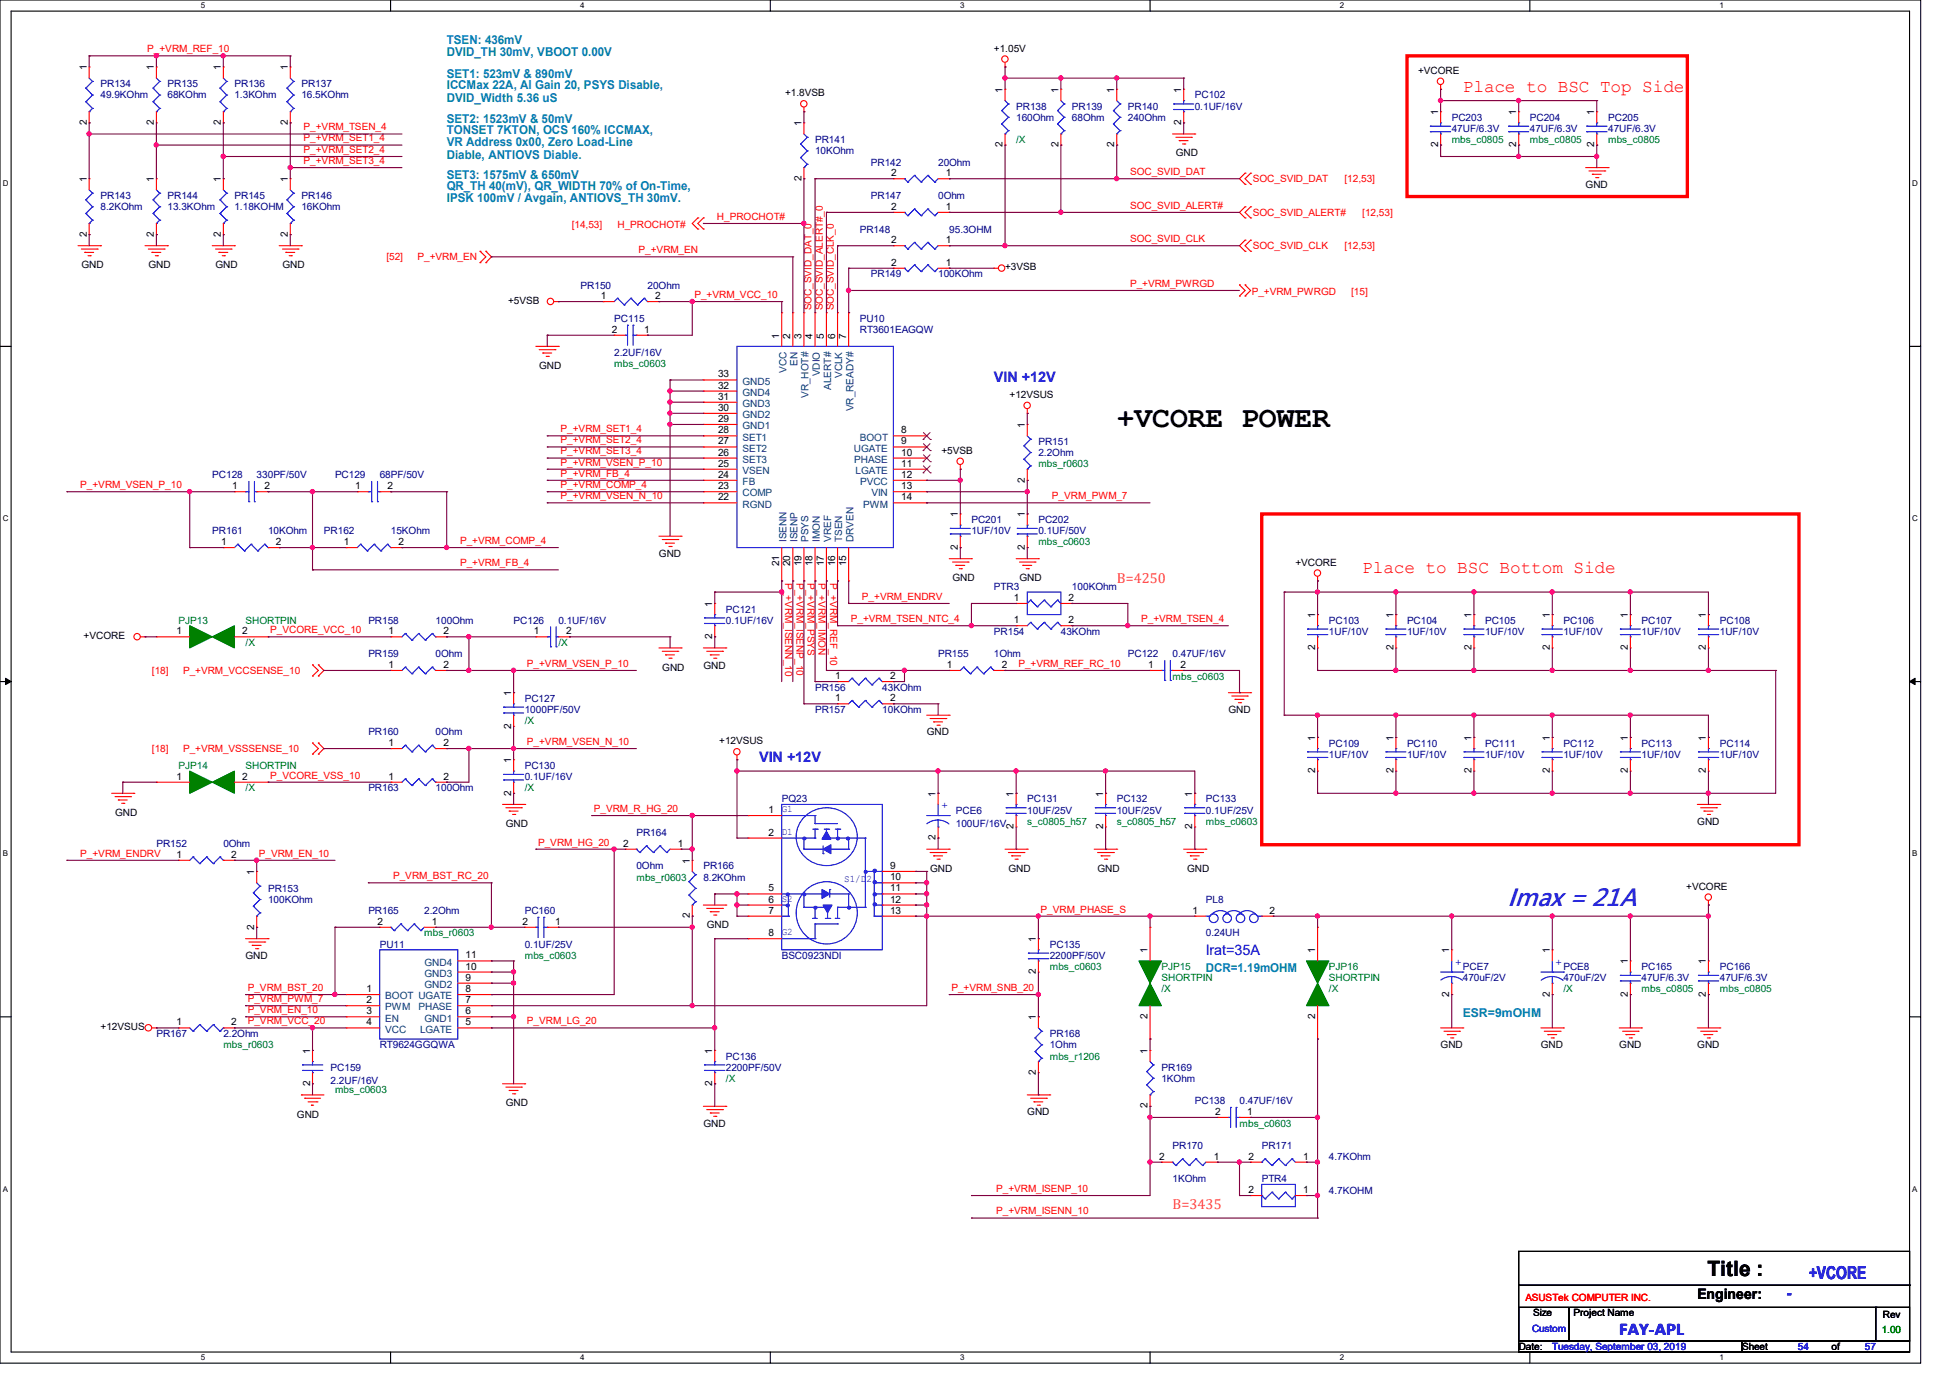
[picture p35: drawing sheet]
<svg xmlns="http://www.w3.org/2000/svg" width="297mm" height="210mm" viewBox="0 0 297 210" stroke-linecap="round" stroke-linejoin="round" font-family="sans-serif">
<defs><g id="words">
<text font-size="4.6" x="170.2" y="65.1">+VCORE POWER</text>
<text font-size="3.8" fill="#00f" x="229.7" y="138">Imax = 21A</text>
<text font-size="3.2" x="260.2" y="194.4">Title :</text>
<g font-size="2.7" fill="#f00">
<text x="222.9" y="14.1">Place to BSC Top Side</text>
<text x="207.6" y="87.2">Place to BSC Bottom Side</text>
</g>
<g font-size="2.7" fill="#00f">
<text x="275.7" y="194.8">+VCORE</text>
<text x="246.8" y="203.4">FAY-APL</text>
</g>
<g font-size="2.2" fill="#00f">
<text x="151.5" y="58.2">VIN +12V</text>
<text x="115.7" y="116.1">VIN +12V</text>
<text x="183.8" y="145.5">Irat=35A</text>
<text x="272.3" y="197.7">-</text>
</g>
<g font-size="2.2" fill="#ff8000">
<text x="170.2" y="88.9">B=4250</text>
<text x="178.7" y="184.1">B=3435</text>
</g>
<text font-size="2.2" x="258.7" y="197.8">Engineer:</text>
<g font-size="1.9" fill="#0080c0">
<text x="68.1" y="11.9">SET1: 523mV &amp; 890mV</text>
<text x="68.1" y="6.8">TSEN: 436mV</text>
<text x="68.1" y="8.5">DVID_TH 30mV, VBOOT 0.00V</text>
<text x="68.1" y="13.6">ICCMax 22A, AI Gain 20, PSYS Disable,</text>
<text x="68.1" y="15.5">DVID_Width 5.36 uS</text>
<text x="68.1" y="20.4">TONSET 7KTON, OCS 160% ICCMAX,</text>
<text x="68.1" y="22.3">VR Address 0x00, Zero Load-Line</text>
<text x="68.1" y="18.7">SET2: 1523mV &amp; 50mV</text>
<text x="68.1" y="28.9">QR_TH 40(mV), QR_WIDTH 70% of On-Time,</text>
<text x="68.1" y="27.2">SET3: 1575mV &amp; 650mV</text>
<text x="68.1" y="24.2">Diable, ANTIOVS Diable.</text>
<text x="68.1" y="30.8">IPSK 100mV / Avgain, ANTIOVS_TH 30mV.</text>
<text x="183.8" y="148">DCR=1.19mOHM</text>
<text x="222.9" y="154.9">ESR=9mOHM</text>
</g>
<g font-size="1.5">
<text x="13.2" y="10.7" transform="rotate(-90 13.2 10.7)">1</text>
<text x="23.5" y="10.7" transform="rotate(-90 23.5 10.7)">1</text>
<text x="33.7" y="10.7" transform="rotate(-90 33.7 10.7)">1</text>
<text x="43.9" y="10.7" transform="rotate(-90 43.9 10.7)">1</text>
<text x="151.5" y="7.9">+1.05V</text>
<text x="216.1" y="11.3">+VCORE</text>
<text x="119.6" y="14.6">+1.8VSB</text>
<text x="152.8" y="14.1" transform="rotate(-90 152.8 14.1)">1</text>
<text x="161.3" y="14.1" transform="rotate(-90 161.3 14.1)">1</text>
<text x="169.8" y="14.1" transform="rotate(-90 169.8 14.1)">1</text>
<text x="180" y="14.1" transform="rotate(-90 180 14.1)">1</text>
<text x="219.2" y="17.5" transform="rotate(-90 219.2 17.5)">1</text>
<text x="231.1" y="17.5" transform="rotate(-90 231.1 17.5)">1</text>
<text x="242.9" y="17.5" transform="rotate(-90 242.9 17.5)">1</text>
<text x="13.2" y="19" transform="rotate(-90 13.2 19)">2</text>
<text x="23.5" y="19" transform="rotate(-90 23.5 19)">2</text>
<text x="33.7" y="19" transform="rotate(-90 33.7 19)">2</text>
<text x="43.9" y="19" transform="rotate(-90 43.9 19)">2</text>
<text x="122.1" y="19.2" transform="rotate(-90 122.1 19.2)">1</text>
<text x="152.8" y="22.4" transform="rotate(-90 152.8 22.4)">2</text>
<text x="161.3" y="22.4" transform="rotate(-90 161.3 22.4)">2</text>
<text x="169.8" y="22.4" transform="rotate(-90 169.8 22.4)">2</text>
<text x="179.2" y="23.8">GND</text>
<text x="180" y="19" transform="rotate(-90 180 19)">2</text>
<text x="219.2" y="22.4" transform="rotate(-90 219.2 22.4)">2</text>
<text x="231.1" y="22.4" transform="rotate(-90 231.1 22.4)">2</text>
<text x="242.9" y="22.4" transform="rotate(-90 242.9 22.4)">2</text>
<text x="13.2" y="27.7" transform="rotate(-90 13.2 27.7)">1</text>
<text x="23.5" y="27.7" transform="rotate(-90 23.5 27.7)">1</text>
<text x="33.7" y="27.7" transform="rotate(-90 33.7 27.7)">1</text>
<text x="43.9" y="27.7" transform="rotate(-90 43.9 27.7)">1</text>
<text x="122.1" y="27.6" transform="rotate(-90 122.1 27.6)">2</text>
<text x="135.8" y="26.8">2</text>
<text x="144.1" y="26.8">1</text>
<text x="241.6" y="28.6">GND</text>
<text x="135.8" y="32">2</text>
<text x="144.1" y="32">1</text>
<text x="12.4" y="40.9">GND</text>
<text x="13.2" y="36.1" transform="rotate(-90 13.2 36.1)">2</text>
<text x="22.6" y="40.9">GND</text>
<text x="23.5" y="36.1" transform="rotate(-90 23.5 36.1)">2</text>
<text x="32.9" y="40.9">GND</text>
<text x="33.7" y="36.1" transform="rotate(-90 33.7 36.1)">2</text>
<text x="43.1" y="40.9">GND</text>
<text x="43.9" y="36.1" transform="rotate(-90 43.9 36.1)">2</text>
<text x="135.8" y="37">2</text>
<text x="135.8" y="40.5">2</text>
<text x="144.1" y="37">1</text>
<text x="144.1" y="40.5">1</text>
<text x="153.2" y="41.2">+3VSB</text>
<text x="77.4" y="46.3">+5VSB</text>
<text x="91.6" y="45.6">1</text>
<text x="99.9" y="45.6">2</text>
<text x="93.3" y="50.7">2</text>
<text x="98.2" y="50.7">1</text>
<text x="118.7" y="51.6" transform="rotate(-90 118.7 51.6)">1</text>
<text x="120.4" y="51.6" transform="rotate(-90 120.4 51.6)">2</text>
<text x="122.1" y="51.6" transform="rotate(-90 122.1 51.6)">3</text>
<text x="123.8" y="51.6" transform="rotate(-90 123.8 51.6)">4</text>
<text x="125.6" y="51.6" transform="rotate(-90 125.6 51.6)">5</text>
<text x="127.3" y="51.6" transform="rotate(-90 127.3 51.6)">6</text>
<text x="128.9" y="51.6" transform="rotate(-90 128.9 51.6)">7</text>
<text x="82.2" y="56.2">GND</text>
<text x="109.4" y="57.5">33</text>
<text x="109.4" y="59.2">32</text>
<text x="109.4" y="66">28</text>
<text x="109.4" y="60.9">31</text>
<text x="109.4" y="62.6">30</text>
<text x="109.4" y="64.3">29</text>
<text x="137.3" y="66">8</text>
<text x="153.8" y="60.6">+12VSUS</text>
<text x="156.2" y="65.2" transform="rotate(-90 156.2 65.2)">1</text>
<text x="109.4" y="67.7">27</text>
<text x="109.4" y="69.4">26</text>
<text x="109.4" y="71.1">25</text>
<text x="137.3" y="67.7">9</text>
<text x="137.3" y="69.4">10</text>
<text x="137.3" y="71.1">11</text>
<text x="143.5" y="69.1">+5VSB</text>
<text x="35.4" y="74.5">1</text>
<text x="40.3" y="74.5">2</text>
<text x="54.1" y="74.5">1</text>
<text x="59.1" y="74.5">2</text>
<text x="109.4" y="72.8">24</text>
<text x="109.4" y="74.5">23</text>
<text x="109.4" y="76.2">22</text>
<text x="137.3" y="72.8">12</text>
<text x="137.3" y="74.5">13</text>
<text x="137.3" y="76.2">14</text>
<text x="156.2" y="73.5" transform="rotate(-90 156.2 73.5)">2</text>
<text x="33.7" y="83">1</text>
<text x="42" y="83">2</text>
<text x="52.4" y="83">1</text>
<text x="60.7" y="83">2</text>
<text x="146" y="83.7" transform="rotate(-90 146 83.7)">2</text>
<text x="146" y="78.8" transform="rotate(-90 146 78.8)">1</text>
<text x="156.2" y="83.7" transform="rotate(-90 156.2 83.7)">2</text>
<text x="156.2" y="78.8" transform="rotate(-90 156.2 78.8)">1</text>
<text x="100.4" y="84.8">GND</text>
<text x="118.7" y="86.3" transform="rotate(-90 118.7 86.3)">21</text>
<text x="120.4" y="86.3" transform="rotate(-90 120.4 86.3)">20</text>
<text x="122.1" y="86.3" transform="rotate(-90 122.1 86.3)">19</text>
<text x="123.8" y="86.3" transform="rotate(-90 123.8 86.3)">18</text>
<text x="125.6" y="86.3" transform="rotate(-90 125.6 86.3)">17</text>
<text x="127.3" y="86.3" transform="rotate(-90 127.3 86.3)">16</text>
<text x="128.9" y="86.3" transform="rotate(-90 128.9 86.3)">15</text>
<text x="145.2" y="88.5">GND</text>
<text x="155.4" y="88.5">GND</text>
<text x="197.4" y="86.1">+VCORE</text>
<text x="108.5" y="92.4" transform="rotate(-90 108.5 92.4)">1</text>
<text x="154.5" y="91.5">1</text>
<text x="154.5" y="94.9">1</text>
<text x="162.9" y="91.5">2</text>
<text x="162.9" y="94.9">2</text>
<text x="200.4" y="94.1" transform="rotate(-90 200.4 94.1)">1</text>
<text x="212.3" y="94.1" transform="rotate(-90 212.3 94.1)">1</text>
<text x="224.2" y="94.1" transform="rotate(-90 224.2 94.1)">1</text>
<text x="236.2" y="94.1" transform="rotate(-90 236.2 94.1)">1</text>
<text x="248.1" y="94.1" transform="rotate(-90 248.1 94.1)">1</text>
<text x="260" y="94.1" transform="rotate(-90 260 94.1)">1</text>
<text x="12.7" y="97.4">+VCORE</text>
<text x="26.9" y="96.6">1</text>
<text x="36.9" y="96.6">2</text>
<text x="59.2" y="101.7">1</text>
<text x="59.2" y="96.6">1</text>
<text x="67.6" y="101.7">2</text>
<text x="67.6" y="96.6">2</text>
<text x="81.4" y="96.6">1</text>
<text x="86.3" y="96.6">2</text>
<text x="107.2" y="101.8">GND</text>
<text x="108.5" y="97.3" transform="rotate(-90 108.5 97.3)">2</text>
<text x="144.3" y="101.7">1</text>
<text x="152.7" y="101.7">2</text>
<text x="175" y="101.7">1</text>
<text x="179.9" y="101.7">2</text>
<text x="200.4" y="99" transform="rotate(-90 200.4 99)">2</text>
<text x="212.3" y="99" transform="rotate(-90 212.3 99)">2</text>
<text x="224.2" y="99" transform="rotate(-90 224.2 99)">2</text>
<text x="236.2" y="99" transform="rotate(-90 236.2 99)">2</text>
<text x="248.1" y="99" transform="rotate(-90 248.1 99)">2</text>
<text x="260" y="99" transform="rotate(-90 260 99)">2</text>
<text x="77.9" y="106" transform="rotate(-90 77.9 106)">1</text>
<text x="100.9" y="102.1">GND</text>
<text x="127.3" y="106.8">1</text>
<text x="127.3" y="103.4">1</text>
<text x="135.6" y="106.8">2</text>
<text x="135.6" y="103.4">2</text>
<text x="59.2" y="113.6">1</text>
<text x="67.6" y="113.6">2</text>
<text x="77.9" y="111" transform="rotate(-90 77.9 111)">2</text>
<text x="109.6" y="113.4">+12VSUS</text>
<text x="141.2" y="112">GND</text>
<text x="187.2" y="108.6">GND</text>
<text x="200.4" y="112.8" transform="rotate(-90 200.4 112.8)">1</text>
<text x="212.3" y="112.8" transform="rotate(-90 212.3 112.8)">1</text>
<text x="224.2" y="112.8" transform="rotate(-90 224.2 112.8)">1</text>
<text x="236.2" y="112.8" transform="rotate(-90 236.2 112.8)">1</text>
<text x="248.1" y="112.8" transform="rotate(-90 248.1 112.8)">1</text>
<text x="260" y="112.8" transform="rotate(-90 260 112.8)">1</text>
<text x="26.9" y="118.7">1</text>
<text x="36.9" y="118.7">2</text>
<text x="59.2" y="118.7">1</text>
<text x="67.6" y="118.7">2</text>
<text x="77.9" y="116.2" transform="rotate(-90 77.9 116.2)">1</text>
<text x="200.4" y="117.7" transform="rotate(-90 200.4 117.7)">2</text>
<text x="212.3" y="117.7" transform="rotate(-90 212.3 117.7)">2</text>
<text x="224.2" y="117.7" transform="rotate(-90 224.2 117.7)">2</text>
<text x="236.2" y="117.7" transform="rotate(-90 236.2 117.7)">2</text>
<text x="248.1" y="117.7" transform="rotate(-90 248.1 117.7)">2</text>
<text x="260" y="117.7" transform="rotate(-90 260 117.7)">2</text>
<text x="17.5" y="124.2">GND</text>
<text x="77.1" y="125.9">GND</text>
<text x="77.9" y="121.2" transform="rotate(-90 77.9 121.2)">2</text>
<text x="117.1" y="123.8">1</text>
<text x="142.6" y="121.3" transform="rotate(-90 142.6 121.3)">1</text>
<text x="154.5" y="121.3" transform="rotate(-90 154.5 121.3)">1</text>
<text x="168.1" y="121.3" transform="rotate(-90 168.1 121.3)">1</text>
<text x="181.7" y="121.3" transform="rotate(-90 181.7 121.3)">1</text>
<text x="258.7" y="125.6">GND</text>
<text x="26.9" y="130.6">1</text>
<text x="35.2" y="130.6">2</text>
<text x="95" y="128.9">2</text>
<text x="103.3" y="128.9">1</text>
<text x="105.1" y="131.5" transform="rotate(-90 105.1 131.5)">1</text>
<text x="117.1" y="127.3">2</text>
<text x="142.6" y="128" transform="rotate(-90 142.6 128)">2</text>
<text x="154.5" y="126.2" transform="rotate(-90 154.5 126.2)">2</text>
<text x="168.1" y="126.2" transform="rotate(-90 168.1 126.2)">2</text>
<text x="181.7" y="126.2" transform="rotate(-90 181.7 126.2)">2</text>
<text x="38.7" y="133.3" transform="rotate(-90 38.7 133.3)">1</text>
<text x="117.1" y="135.8">5</text>
<text x="117.1" y="137.5">6</text>
<text x="135.6" y="132.3">9</text>
<text x="135.6" y="134.1">10</text>
<text x="135.6" y="135.8">11</text>
<text x="135.6" y="137.5">12</text>
<text x="141.7" y="132.8">GND</text>
<text x="153.7" y="132.8">GND</text>
<text x="167.3" y="132.8">GND</text>
<text x="180.9" y="132.8">GND</text>
<text x="257" y="135.5">+VCORE</text>
<text x="38.7" y="141.6" transform="rotate(-90 38.7 141.6)">2</text>
<text x="57.5" y="140.8">2</text>
<text x="65.8" y="140.8">1</text>
<text x="79.6" y="140.8">2</text>
<text x="84.6" y="140.8">1</text>
<text x="105.1" y="139.9" transform="rotate(-90 105.1 139.9)">2</text>
<text x="107.7" y="141.3">GND</text>
<text x="117.1" y="139.1">7</text>
<text x="117.1" y="142.6">8</text>
<text x="135.6" y="139.1">13</text>
<text x="157.9" y="143.5" transform="rotate(-90 157.9 143.5)">1</text>
<text x="181.7" y="139.1">1</text>
<text x="193.5" y="139.1">2</text>
<text x="37.4" y="146">GND</text>
<text x="71" y="149.4">9</text>
<text x="71" y="147.7">10</text>
<text x="71" y="146">11</text>
<text x="157.9" y="148.4" transform="rotate(-90 157.9 148.4)">2</text>
<text x="174.9" y="145.2" transform="rotate(-90 174.9 145.2)">1</text>
<text x="200.4" y="145.2" transform="rotate(-90 200.4 145.2)">1</text>
<text x="220.9" y="145.2" transform="rotate(-90 220.9 145.2)">1</text>
<text x="236.2" y="145.2" transform="rotate(-90 236.2 145.2)">1</text>
<text x="248.1" y="146.9" transform="rotate(-90 248.1 146.9)">1</text>
<text x="260" y="146.9" transform="rotate(-90 260 146.9)">1</text>
<text x="55.8" y="151.1">1</text>
<text x="55.8" y="152.8">2</text>
<text x="55.8" y="154.5">3</text>
<text x="71" y="154.5">6</text>
<text x="71" y="152.8">7</text>
<text x="71" y="151.1">8</text>
<text x="157.9" y="155.4" transform="rotate(-90 157.9 155.4)">1</text>
<text x="174.9" y="155.2" transform="rotate(-90 174.9 155.2)">2</text>
<text x="200.4" y="155.2" transform="rotate(-90 200.4 155.2)">2</text>
<text x="220.9" y="151.8" transform="rotate(-90 220.9 151.8)">2</text>
<text x="236.2" y="151.8" transform="rotate(-90 236.2 151.8)">2</text>
<text x="248.1" y="151.8" transform="rotate(-90 248.1 151.8)">2</text>
<text x="260" y="151.8" transform="rotate(-90 260 151.8)">2</text>
<text x="15.3" y="156.9">+12VSUS</text>
<text x="26.9" y="156.2">1</text>
<text x="35.2" y="156.2">2</text>
<text x="47.2" y="160.5" transform="rotate(-90 47.2 160.5)">1</text>
<text x="55.8" y="156.2">4</text>
<text x="71" y="156.2">5</text>
<text x="108.5" y="160.5" transform="rotate(-90 108.5 160.5)">1</text>
<text x="174.9" y="160.5" transform="rotate(-90 174.9 160.5)">1</text>
<text x="219.5" y="159.6">GND</text>
<text x="234.8" y="159.6">GND</text>
<text x="246.8" y="159.6">GND</text>
<text x="258.7" y="159.6">GND</text>
<text x="47.2" y="165.4" transform="rotate(-90 47.2 165.4)">2</text>
<text x="108.5" y="165.4" transform="rotate(-90 108.5 165.4)">2</text>
<text x="157.9" y="163.7" transform="rotate(-90 157.9 163.7)">2</text>
<text x="45.3" y="170.2">GND</text>
<text x="77.1" y="168.5">GND</text>
<text x="107.2" y="171.6">GND</text>
<text x="156.5" y="169.9">GND</text>
<text x="174.9" y="168.8" transform="rotate(-90 174.9 168.8)">2</text>
<text x="185.2" y="169.8">2</text>
<text x="190.1" y="169.8">1</text>
<text x="176.7" y="176.6">2</text>
<text x="185" y="176.6">1</text>
<text x="190.2" y="176.6">2</text>
<text x="198.6" y="176.6">1</text>
<text x="190.2" y="181.7">2</text>
<text x="198.6" y="181.7">1</text>
<text x="233.6" y="200.5">Size</text>
<text x="239.8" y="200.5">Project Name</text>
<text x="286.9" y="200.7">Rev</text>
<text x="231.4" y="205.6">Date:</text>
<text x="265.5" y="205.6">Sheet</text>
<text x="279.1" y="205.6">of</text>
</g>
<g font-size="1.5" fill="#f00">
<text x="22.4" y="8">P_+VRM_REF_10</text>
<text x="46.3" y="21.5">P_+VRM_SET1_4</text>
<text x="46.3" y="23.3">P_+VRM_SET2_4</text>
<text x="46.3" y="19.9">P_+VRM_TSEN_4</text>
<text x="46.3" y="25">P_+VRM_SET3_4</text>
<text x="172.2" y="26.7">SOC_SVID_DAT</text>
<text x="190.9" y="27.8">SOC_SVID_DAT</text>
<text x="204.9" y="27.8">[12,53]</text>
<text x="87.1" y="34.8">[14,53]</text>
<text x="94.1" y="34.8">H_PROCHOT#</text>
<text x="109.3" y="33.5">H_PROCHOT#</text>
<text x="172.2" y="31.8">SOC_SVID_ALERT#</text>
<text x="190.9" y="32.9">SOC_SVID_ALERT#</text>
<text x="207.6" y="32.9">[12,53]</text>
<text x="58.9" y="39.7">[52]</text>
<text x="63.6" y="39.7">P_+VRM_EN</text>
<text x="97.3" y="38.6">P_+VRM_EN</text>
<text x="172.2" y="36.9">SOC_SVID_CLK</text>
<text x="190.9" y="38">SOC_SVID_CLK</text>
<text x="204.9" y="38">[12,53]</text>
<text x="105.8" y="45.4">P_+VRM_VCC_10</text>
<text x="123.7" y="47.3" transform="rotate(-90 123.7 47.3)">SOC_SVID_DAT_0</text>
<text x="125.4" y="47.3" transform="rotate(-90 125.4 47.3)">SOC_SVID_ALERT#_0</text>
<text x="127.1" y="47.3" transform="rotate(-90 127.1 47.3)">SOC_SVID_CLK_0</text>
<text x="172.2" y="43.7">P_+VRM_PWRGD</text>
<text x="190.8" y="45">P_+VRM_PWRGD</text>
<text x="205.9" y="45">[15]</text>
<text x="85.4" y="65.8">P_+VRM_SET1_4</text>
<text x="85.4" y="69.2">P_+VRM_SET3_4</text>
<text x="85.4" y="67.5">P_+VRM_SET2_4</text>
<text x="85.4" y="70.9">P_+VRM_VSEN_P_10</text>
<text x="12.2" y="74.3">P_+VRM_VSEN_P_10</text>
<text x="85.4" y="72.6">P_+VRM_FB_4</text>
<text x="85.4" y="74.3">P_+VRM_COMP_4</text>
<text x="85.4" y="76">P_+VRM_VSEN_N_10</text>
<text x="160.3" y="76">P_VRM_PWM_7</text>
<text x="70.1" y="82.8">P_+VRM_COMP_4</text>
<text x="70.1" y="86.2">P_+VRM_FB_4</text>
<text x="119.7" y="88.8" transform="rotate(90 119.7 88.8)">P_+VRM_ISENN_10</text>
<text x="121.4" y="88.8" transform="rotate(90 121.4 88.8)">P_+VRM_ISENP_10</text>
<text x="123.1" y="88.8" transform="rotate(90 123.1 88.8)">P_+VRM_PSYS</text>
<text x="124.8" y="88.8" transform="rotate(90 124.8 88.8)">P_+VRM_IMON</text>
<text x="126.5" y="88.8" transform="rotate(90 126.5 88.8)">P_+VRM_REF_10</text>
<text x="129.7" y="94.7">P_+VRM_TSEN_NTC_4</text>
<text x="131.4" y="91.4">P_+VRM_ENDRV</text>
<text x="173.9" y="94.7">P_+VRM_TSEN_4</text>
<text x="41.2" y="96.4">P_VCORE_VCC_10</text>
<text x="80.3" y="101.6">P_+VRM_VSEN_P_10</text>
<text x="155.2" y="101.6">P_+VRM_REF_RC_10</text>
<text x="23.2" y="102.7">[18]</text>
<text x="27.9" y="102.7">P_+VRM_VCCSENSE_10</text>
<text x="80.3" y="113.5">P_+VRM_VSEN_N_10</text>
<text x="23.2" y="114.6">[18]</text>
<text x="27.9" y="114.6">P_+VRM_VSSSENSE_10</text>
<text x="41.2" y="118.6">P_VCORE_VSS_10</text>
<text x="90.5" y="123.7">P_VRM_R_HG_20</text>
<text x="12.2" y="130.5">P_+VRM_ENDRV</text>
<text x="39.5" y="130.5">P_VRM_EN_10</text>
<text x="82" y="128.8">P_VRM_HG_20</text>
<text x="59.9" y="133.9">P_VRM_BST_RC_20</text>
<text x="158.6" y="139">P_VRM_PHASE_S</text>
<text x="37.8" y="154.3">P_VRM_EN_10</text>
<text x="37.8" y="156">P_VRM_VCC_20</text>
<text x="37.8" y="152.6">P_VRM_PWM_7</text>
<text x="37.8" y="150.9">P_VRM_BST_20</text>
<text x="80.3" y="156">P_VRM_LG_20</text>
<text x="145" y="150.9">P_+VRM_SNB_20</text>
<text x="151.8" y="185">P_+VRM_ISENN_10</text>
<text x="151.8" y="181.5">P_+VRM_ISENP_10</text>
<text x="232.5" y="198.1">ASUSTek COMPUTER INC.</text>
</g>
<g font-size="1.5" fill="#000080">
<text x="15.3" y="13.3">PR134</text>
<text x="15.3" y="15">49.9KOhm</text>
<text x="25.5" y="13.3">PR135</text>
<text x="25.5" y="15">68KOhm</text>
<text x="35.7" y="13.3">PR136</text>
<text x="35.7" y="15">1.3KOhm</text>
<text x="45.9" y="13.3">PR137</text>
<text x="45.9" y="15">16.5KOhm</text>
<text x="154.9" y="16.7">PR138</text>
<text x="163.4" y="16.7">PR139</text>
<text x="171.9" y="16.7">PR140</text>
<text x="182.1" y="15">PC102</text>
<text x="182.1" y="16.7">0.1UF/16V</text>
<text x="124.2" y="21.8">PR141</text>
<text x="124.2" y="23.5">10KOhm</text>
<text x="154.9" y="18.4">160Ohm</text>
<text x="163.4" y="18.4">68Ohm</text>
<text x="171.9" y="18.4">240Ohm</text>
<text x="221.2" y="18.4">PC203</text>
<text x="221.2" y="20.1">47UF/6.3V</text>
<text x="233.1" y="18.4">PC204</text>
<text x="233.1" y="20.1">47UF/6.3V</text>
<text x="245.1" y="18.4">PC205</text>
<text x="245.1" y="20.1">47UF/6.3V</text>
<text x="132.7" y="25.2">PR142</text>
<text x="143" y="25.2">20Ohm</text>
<text x="15.3" y="30.3">PR143</text>
<text x="15.3" y="32">8.2KOhm</text>
<text x="25.5" y="30.3">PR144</text>
<text x="25.5" y="32">13.3KOhm</text>
<text x="35.7" y="30.3">PR145</text>
<text x="35.7" y="32">1.18KOHM</text>
<text x="45.9" y="30.3">PR146</text>
<text x="45.9" y="32">16KOhm</text>
<text x="131" y="35.4">PR148</text>
<text x="132.7" y="30.3">PR147</text>
<text x="143" y="30.3">0Ohm</text>
<text x="144.6" y="35.4">95.3OHM</text>
<text x="88.5" y="43.9">PR150</text>
<text x="98.7" y="43.9">20Ohm</text>
<text x="132.7" y="42.2">PR149</text>
<text x="143" y="42.2">100KOhm</text>
<text x="93.6" y="49">PC115</text>
<text x="131" y="49">PU10</text>
<text x="131" y="50.8">RT3601EAGQW</text>
<text x="93.6" y="54.1">2.2UF/16V</text>
<text x="158.2" y="67.8">PR151</text>
<text x="158.2" y="69.5">2.2Ohm</text>
<text x="32.3" y="72.9">PC128</text>
<text x="39.1" y="72.9">330PF/50V</text>
<text x="51.1" y="72.9">PC129</text>
<text x="57.9" y="72.9">68PF/50V</text>
<text x="32.3" y="81.4">PR161</text>
<text x="40.8" y="81.4">10KOhm</text>
<text x="49.4" y="81.4">PR162</text>
<text x="59.6" y="81.4">15KOhm</text>
<text x="148" y="79.7">PC201</text>
<text x="148" y="81.4">1UF/10V</text>
<text x="158.2" y="79.7">PC202</text>
<text x="158.2" y="81.4">0.1UF/50V</text>
<text x="151.5" y="89.9">PTR3</text>
<text x="163.4" y="89.9">100KOhm</text>
<text x="56.1" y="95">PR158</text>
<text x="66.4" y="95">100Ohm</text>
<text x="78.3" y="95">PC126</text>
<text x="85.1" y="95">0.1UF/16V</text>
<text x="110.6" y="93.3">PC121</text>
<text x="110.6" y="95">0.1UF/16V</text>
<text x="202.5" y="95">PC103</text>
<text x="214.4" y="95">PC104</text>
<text x="226.3" y="95">PC105</text>
<text x="238.3" y="95">PC106</text>
<text x="250.1" y="95">PC107</text>
<text x="262.1" y="95">PC108</text>
<text x="56.1" y="100.1">PR159</text>
<text x="66.4" y="100.1">0Ohm</text>
<text x="143" y="100.1">PR155</text>
<text x="151.5" y="96.7">PR154</text>
<text x="151.5" y="100.1">1Ohm</text>
<text x="161.7" y="96.7">43KOhm</text>
<text x="171.9" y="100.1">PC122</text>
<text x="178.7" y="100.1">0.47UF/16V</text>
<text x="202.5" y="96.7">1UF/10V</text>
<text x="214.4" y="96.7">1UF/10V</text>
<text x="226.3" y="96.7">1UF/10V</text>
<text x="238.3" y="96.7">1UF/10V</text>
<text x="250.1" y="96.7">1UF/10V</text>
<text x="262.1" y="96.7">1UF/10V</text>
<text x="80" y="106.9">PC127</text>
<text x="124.2" y="105.2">PR156</text>
<text x="134.5" y="105.2">43KOhm</text>
<text x="56.1" y="112">PR160</text>
<text x="66.4" y="112">0Ohm</text>
<text x="80" y="108.6">1000PF/50V</text>
<text x="124.2" y="108.6">PR157</text>
<text x="134.5" y="108.6">10KOhm</text>
<text x="202.5" y="113.7">PC109</text>
<text x="214.4" y="113.7">PC110</text>
<text x="226.3" y="113.7">PC111</text>
<text x="238.3" y="113.7">PC112</text>
<text x="250.1" y="113.7">PC113</text>
<text x="262.1" y="113.7">PC114</text>
<text x="80" y="117.1">PC130</text>
<text x="80" y="118.8">0.1UF/16V</text>
<text x="202.5" y="115.4">1UF/10V</text>
<text x="214.4" y="115.4">1UF/10V</text>
<text x="226.3" y="115.4">1UF/10V</text>
<text x="238.3" y="115.4">1UF/10V</text>
<text x="250.1" y="115.4">1UF/10V</text>
<text x="262.1" y="115.4">1UF/10V</text>
<text x="56.1" y="120.5">PR163</text>
<text x="66.4" y="120.5">100Ohm</text>
<text x="119.1" y="122.2">PQ23</text>
<text x="145.7" y="123.9">PCE6</text>
<text x="145.7" y="125.9">100UF/16V</text>
<text x="156.5" y="122.2">PC131</text>
<text x="156.5" y="123.9">10UF/25V</text>
<text x="170.2" y="122.2">PC132</text>
<text x="170.2" y="123.9">10UF/25V</text>
<text x="183.8" y="122.2">PC133</text>
<text x="183.8" y="123.9">0.1UF/25V</text>
<text x="23.8" y="129">PR152</text>
<text x="34" y="129">0Ohm</text>
<text x="97" y="127.3">PR164</text>
<text x="40.9" y="135.8">PR153</text>
<text x="40.9" y="137.5">100KOhm</text>
<text x="97" y="132.4">0Ohm</text>
<text x="107.2" y="132.4">PR166</text>
<text x="107.2" y="134.1">8.2KOhm</text>
<text x="183.8" y="137.5">PL8</text>
<text x="56.1" y="139.2">PR165</text>
<text x="64.6" y="139.2">2.2Ohm</text>
<text x="80" y="139.2">PC160</text>
<text x="183.8" y="142.6">0.24UH</text>
<text x="57.9" y="144.4">PU11</text>
<text x="80" y="144.4">0.1UF/25V</text>
<text x="119.1" y="146">BSC0923NDI</text>
<text x="160" y="144.4">PC135</text>
<text x="160" y="146">2200PF/50V</text>
<text x="222.9" y="147.7">PCE7</text>
<text x="222.9" y="149.4">470uF/2V</text>
<text x="238.3" y="147.7">PCE8</text>
<text x="238.3" y="149.4">470uF/2V</text>
<text x="250.1" y="147.7">PC165</text>
<text x="250.1" y="149.4">47UF/6.3V</text>
<text x="262.1" y="147.7">PC166</text>
<text x="262.1" y="149.4">47UF/6.3V</text>
<text x="23.8" y="157.9">PR167</text>
<text x="34" y="157.9">2.2Ohm</text>
<text x="57.9" y="159.6">RT9624GGQWA</text>
<text x="110.6" y="161.4">PC136</text>
<text x="160" y="157.9">PR168</text>
<text x="160" y="159.6">1Ohm</text>
<text x="50.4" y="163.1">PC159</text>
<text x="50.4" y="165.1">2.2UF/16V</text>
<text x="110.6" y="163.1">2200PF/50V</text>
<text x="177" y="163.1">PR169</text>
<text x="177" y="164.8">1KOhm</text>
<text x="182.1" y="168.1">PC138</text>
<text x="188.9" y="168.1">0.47UF/16V</text>
<text x="178.7" y="175">PR170</text>
<text x="192.3" y="175">PR171</text>
<text x="202.5" y="176.7">4.7KOhm</text>
<text x="178.7" y="180.1">1KOhm</text>
<text x="192.3" y="180.1">PTR4</text>
<text x="202.5" y="181.8">4.7KOHM</text>
</g>
<g font-size="1.5" fill="#008000">
<text x="154.9" y="21.8">/X</text>
<text x="221.2" y="21.8">mbs_c0805</text>
<text x="233.1" y="21.8">mbs_c0805</text>
<text x="245.1" y="21.8">mbs_c0805</text>
<text x="93.6" y="55.8">mbs_c0603</text>
<text x="158.2" y="71.2">mbs_r0603</text>
<text x="158.2" y="83.1">mbs_c0603</text>
<text x="27.2" y="95">PJP13</text>
<text x="37.4" y="95">SHORTPIN</text>
<text x="37.4" y="98.4">/X</text>
<text x="85.1" y="98.4">/X</text>
<text x="178.7" y="103.5">mbs_c0603</text>
<text x="80" y="110.3">/X</text>
<text x="27.2" y="117.1">PJP14</text>
<text x="37.4" y="117.1">SHORTPIN</text>
<text x="37.4" y="120.5">/X</text>
<text x="80" y="120.5">/X</text>
<text x="156.5" y="125.6">s_c0805_h57</text>
<text x="170.2" y="125.6">s_c0805_h57</text>
<text x="183.8" y="125.6">mbs_c0603</text>
<text x="97" y="134.1">mbs_r0603</text>
<text x="64.6" y="142.6">mbs_r0603</text>
<text x="80" y="146">mbs_c0603</text>
<text x="160" y="147.7">mbs_c0603</text>
<text x="177" y="147.7">PJP15</text>
<text x="177" y="149.4">SHORTPIN</text>
<text x="202.5" y="147.7">PJP16</text>
<text x="202.5" y="149.4">SHORTPIN</text>
<text x="177" y="151.1">/X</text>
<text x="202.5" y="151.1">/X</text>
<text x="238.3" y="151.1">/X</text>
<text x="250.1" y="151.1">mbs_c0805</text>
<text x="262.1" y="151.1">mbs_c0805</text>
<text x="34" y="159.6">mbs_r0603</text>
<text x="160" y="161.4">mbs_r1206</text>
<text x="51.1" y="166.5">mbs_c0603</text>
<text x="110.6" y="164.8">/X</text>
<text x="188.9" y="171.6">mbs_c0603</text>
<text x="286.8" y="203.1">1.00</text>
</g>
<g font-size="1.5" fill="#004080">
<text x="113.2" y="58.6">GND5</text>
<text x="119.8" y="56.8" transform="rotate(-90 119.8 56.8)">VCC</text>
<text x="121.5" y="55.7" transform="rotate(-90 121.5 55.7)">EN</text>
<text x="124.9" y="57.3" transform="rotate(-90 124.9 57.3)">VDIO</text>
<text x="126.7" y="59.4" transform="rotate(-90 126.7 59.4)">ALERT#</text>
<text x="128.4" y="57.6" transform="rotate(-90 128.4 57.6)">VCLK</text>
<text x="113.2" y="60.3">GND4</text>
<text x="113.2" y="62">GND3</text>
<text x="113.2" y="63.7">GND2</text>
<text x="113.2" y="65.4">GND1</text>
<text x="123.2" y="60.6" transform="rotate(-90 123.2 60.6)">VR_HOT#</text>
<text x="130" y="62.7" transform="rotate(-90 130 62.7)">VR_READY#</text>
<text x="113.2" y="67.1">SET1</text>
<text x="113.2" y="68.8">SET2</text>
<text x="113.2" y="70.5">SET3</text>
<text x="130.1" y="68.8">UGATE</text>
<text x="130.2" y="70.5">PHASE</text>
<text x="131" y="67.1">BOOT</text>
<text x="113.2" y="72.2">VSEN</text>
<text x="113.2" y="73.9">FB</text>
<text x="113.2" y="75.6">COMP</text>
<text x="113.2" y="77.3">RGND</text>
<text x="130.4" y="72.2">LGATE</text>
<text x="131.1" y="73.9">PVCC</text>
<text x="131.5" y="77.3">PWM</text>
<text x="132.8" y="75.6">VIN</text>
<text x="119.8" y="82.5" transform="rotate(-90 119.8 82.5)">ISENN</text>
<text x="121.5" y="82.5" transform="rotate(-90 121.5 82.5)">ISENP</text>
<text x="123.2" y="82.5" transform="rotate(-90 123.2 82.5)">PSYS</text>
<text x="124.9" y="82.5" transform="rotate(-90 124.9 82.5)">IMON</text>
<text x="126.7" y="82.5" transform="rotate(-90 126.7 82.5)">VREF</text>
<text x="128.4" y="82.5" transform="rotate(-90 128.4 82.5)">TSEN</text>
<text x="130" y="82.5" transform="rotate(-90 130 82.5)">DRVEN</text>
<text x="64.7" y="148.8">GND3</text>
<text x="64.7" y="147.1">GND4</text>
<text x="58.7" y="152.2">BOOT UGATE</text>
<text x="58.7" y="153.9">PWM</text>
<text x="58.7" y="155.6">EN</text>
<text x="63.8" y="153.9">PHASE</text>
<text x="64.7" y="155.6">GND1</text>
<text x="64.7" y="150.5">GND2</text>
<text x="58.7" y="157.3">VCC</text>
<text x="64" y="157.3">LGATE</text>
</g>
<g font-size="1.5" fill="#00f">
<text x="119.1" y="123.7">G1</text>
<text x="143.5" y="123.1">+</text>
<text x="119.1" y="127.2">D1</text>
<text x="119.1" y="137.4">S2</text>
<text x="128.6" y="134.3">S1/D2</text>
<text x="119.1" y="142.5">G2</text>
<text x="221.7" y="146.9">+</text>
<text x="237.1" y="146.9">+</text>
<text x="233.5" y="202.9">Custom</text>
<text x="236.6" y="205.6">Tuesday, September 03, 2019</text>
<text x="274" y="205.6">54</text>
<text x="284.2" y="205.6">57</text>
</g>
<g font-size="1.2">
<text x="30.6" y="1.3">5</text>
<text x="88.4" y="1.3">4</text>
<text x="146.3" y="1.3">3</text>
<text x="204.2" y="1.3">2</text>
<text x="262" y="1.3">1</text>
<text x=".4" y="28.3">D</text>
<text x="291.4" y="28.3">D</text>
<text x=".4" y="79.4">C</text>
<text x="291.4" y="79.4">C</text>
<text x=".4" y="130.4">B</text>
<text x="291.4" y="130.4">B</text>
<text x=".4" y="181.5">A</text>
<text x="291.4" y="181.5">A</text>
<text x="30.6" y="207.2">5</text>
<text x="88.4" y="207.2">4</text>
<text x="146.3" y="207.2">3</text>
<text x="204.2" y="207.2">2</text>
<text x="262" y="207.2">1</text>
</g>
</g></defs>
<path d="M0 0h292.7v207.6h-292.7zM1.7 1.7h289.3v204.2h-289.3z" fill="none" stroke="#000" stroke-width=".17"/>
<g fill="#fff">
<path d="M30.6 .2h.6v1.3h-.6z"/>
<path d="M30.6 206.1h.6v1.3h-.6z"/>
</g>
<path d="M59.5 0v1.7M59.5 205.9v1.7" fill="none" stroke="#000" stroke-width=".17"/>
<g fill="#fff">
<path d="M88.4 .2h.7v1.3h-.7z"/>
<path d="M88.4 206.1h.7v1.3h-.7z"/>
</g>
<path d="M117.4 0v1.7M117.4 205.9v1.7" fill="none" stroke="#000" stroke-width=".17"/>
<g fill="#fff">
<path d="M146.3 .2h.6v1.3h-.6z"/>
<path d="M146.3 206.1h.6v1.3h-.6z"/>
</g>
<path d="M175.3 0v1.7M175.3 205.9v1.7" fill="none" stroke="#000" stroke-width=".17"/>
<g fill="#fff">
<path d="M204.2 .2h.6v1.3h-.6z"/>
<path d="M204.2 206.1h.6v1.3h-.6z"/>
</g>
<path d="M233.1 0v1.7M233.1 205.9v1.7" fill="none" stroke="#000" stroke-width=".17"/>
<g fill="#fff">
<path d="M262 .2h.7v1.3h-.7z"/>
<path d="M262 206.1h.7v1.3h-.7z"/>
<path d="M.4 27.2h.9v1.4h-.9z"/>
<path d="M291.4 27.2h.9v1.4h-.9z"/>
<path d="M.4 78.3h.9v1.3h-.9z"/>
<path d="M291.4 78.3h.9v1.3h-.9z"/>
</g>
<path d="M0 52.7h1.7M291 52.7h1.7" fill="none" stroke="#000" stroke-width=".17"/>
<g fill="#fff">
<path d="M.4 129.3h.8v1.4h-.8z"/>
<path d="M291.4 129.3h.8v1.4h-.8z"/>
</g>
<path d="M0 103.8h1.7M291 103.8h1.7" fill="none" stroke="#000" stroke-width=".17"/>
<path d="M.8 103.3l.9 .5-.9 .5zM291 103.8l.8-.5v1z" fill="#000" stroke="#000" stroke-width=".15"/>
<g fill="#fff">
<path d="M.4 180.4h.8v1.3h-.8z"/>
<path d="M291.4 180.4h.8v1.3h-.8z"/>
</g>
<path d="M0 154.9h1.7M291 154.9h1.7M231.4 190.6h59.6v13.6h-59.6zM231.4 199.1h7.7v5.1h-7.7zM231.4 195.7h59.6M239.3 199.1h46.6M285.9 199.1h5.1v5.1h-5.1zM285.9 199.1h.1M291 195.7h.1M231.4 204.2h34.1v1.7h-34.1zM265.5 204.2h25.5v1.7h-25.5z" fill="none" stroke="#000" stroke-width=".17"/>
<path d="M214.4 8.5h42.7v21.4h-42.7zM192.3 78.3h81.9v50.4h-81.9z" fill="none" stroke="#f00" stroke-width=".51"/>
<g fill="none" stroke="#f00" stroke-width=".17">
<path d="M13.6 10.2h.1M13.6 18.7h.1M13.6 10.2v1.7M13.6 17v1.7M23.8 10.2h.1M23.8 18.7h.1M23.8 10.2v1.7M23.8 17v1.7M34 10.2h.1M34 18.7h.1M34 10.2v1.7M34 17v1.7"/>
<path d="M44.2 10.2h.1M44.2 18.7h.1M44.2 10.2v1.7M44.2 17v1.7M122.5 17h.1M122.5 18.7h.1M122.5 16.3v.7M122.5 18.7v1.7M153.2 10.2h.1M153.2 13.6h.1M153.2 9.5v.7M153.2 13.6v1.7"/>
<path d="M161.7 13.6h.1M161.7 13.6v1.7M170.2 13.6h.1M170.2 13.6v1.7M180.4 13.6h.1M180.4 18.7h.1M180.4 13.6v1.7M180.4 17v1.7M219.5 13.6h.1M219.5 17h.1M219.5 12.9v.7M219.5 17v1.7"/>
<path d="M231.4 17h.1M231.4 17v1.7M243.3 17h.1M243.3 17v1.7M11.9 37.4h3.4M12.4 37.9h2.4M12.9 38.4h.1M12.9 38.4h1.4M13.4 38.9h.4M13.6 27.2h.1M13.6 35.7h.1M13.6 27.2v1.7"/>
<path d="M13.6 34v1.7M13.8 38.9h.1M14.8 37.9h.1M15.3 37.4h.1M22.1 37.4h3.4M22.6 37.9h2.4M23.2 38.4h.1M23.2 38.4h1.3M23.7 38.9h.3M23.8 27.2h.1M23.8 35.7h.1M23.8 27.2v1.7"/>
<path d="M23.8 34v1.7M24 38.9h.1M25 37.9h.1M25.5 37.4h.1M32.3 37.4h3.4M32.9 37.9h2.3M33.4 38.4h.1M33.4 38.4h1.3M33.9 38.9h.3M34 27.2h.1M34 35.7h.1M34 27.2v1.7"/>
<path d="M34 34v1.7M34.2 38.9h.1M35.2 37.9h.1M35.7 37.4h.1M42.5 37.4h3.4M43.1 37.9h2.3M43.6 38.4h.1M43.6 38.4h1.3M44.1 38.9h.3M44.2 27.2h.1M44.2 35.7h.1M44.2 27.2v1.7"/>
<path d="M44.2 34v1.7M44.4 38.9h.1M45.4 37.9h.1M45.9 37.4h.1M73.2 38.3h.1M73.2 38.3l.8 .8-.8 .9M74 38.3h.1M74 38.3l.9 .8-.9 .9M106.3 33.2h.1M106.3 34.9h.1M106.3 33.2l-.8 .8 .8 .9M107.2 33.2h.1"/>
<path d="M107.2 34.9h.1M107.2 33.2l-.9 .8 .9 .9M122.5 27.2h.1M122.5 25.5v1.7M136.1 37.4h.1M136.1 32.3h.1M136.1 27.2h.1M136.1 37.4h1.7M136.1 32.3h1.7M136.1 27.2h1.7M143 37.4h1.7M143 32.3h1.7"/>
<path d="M143 27.2h1.7M144.7 37.4h.1M144.7 32.3h.1M144.7 27.2h.1M153.2 22.1h.1M153.2 20.4v1.7M161.7 22.1h.1M161.7 20.4v1.7M170.2 22.1h.1M170.2 20.4v1.7M178.7 20.4h3.4M179.2 20.9h2.4"/>
<path d="M179.7 21.4h.1M179.7 21.4h1.4M180.2 21.9h.4M180.6 21.9h.1M181.6 20.9h.1M182.1 20.4h.1M189.7 31.5h.1M189.7 33.2h.1M189.7 26.4h.1M189.7 28.1h.1M189.7 36.6h.1M189.7 38.3h.1"/>
<path d="M189.7 31.5l-.8 .8 .8 .9M189.7 26.4l-.8 .8 .8 .9M189.7 36.6l-.8 .8 .8 .9M190.6 33.2h.1M190.6 31.5h.1M190.6 28.1h.1M190.6 26.4h.1M190.6 38.3h.1M190.6 36.6h.1M190.6 31.5l-.9 .8 .9 .9M190.6 26.4l-.9 .8 .9 .9M190.6 36.6l-.9 .8 .9 .9"/>
<path d="M219.5 22.1h.1M219.5 20.4v1.7M231.4 22.1h.1M231.4 20.4v1.7M241.6 25.5h3.5M242.1 26h2.5M242.7 26.5h.1M242.7 26.5h1.3M243.2 27.1h.3M243.3 22.1h.1M243.3 20.4v1.7M243.5 27.1h.1"/>
<path d="M244.6 26h.1M245.1 25.5h.1M73.2 40h.1M74 40h.1M81.7 52.7h3.4M82.2 53.3h2.4M82.7 53.8h.1M82.7 53.8h1.4M83.2 54.3h.4M83.6 54.3h.1M84.4 45.9h.7M84.6 53.3h.1"/>
<path d="M85.1 45.9h.1M85.1 52.7h.1M91.9 45.9h.1M91.9 45.9h1.7M93.6 51.1h.1M93.6 51.1h1.7M97 51.1h1.7M98.7 51.1h.1M98.7 45.9h1.7M100.4 45.9h.1M107.2 57.9h.1M107.2 59.6h.1"/>
<path d="M107.2 57.9h5.1M107.2 59.6h5.1M119.1 47.6h.1M119.1 47.6v5.1M120.8 47.6h.1M120.8 47.6v5.1M122.5 47.6h.1M122.5 47.6v5.1M124.2 47.6h.1M124.2 47.6v5.1M125.9 47.6h.1M125.9 47.6v5.1"/>
<path d="M127.6 47.6h.1M127.6 47.6v5.1M129.3 47.6h.1M129.3 47.6v5.1M136.1 40.9h.1M136.1 40.9h1.7M143 40.9h1.7M144.7 40.9h.1M151.5 40.9h.1M151.5 40.9h.6M188.9 43.4h.1M188.9 45.1h.1"/>
<path d="M188.9 43.4l.8 .8-.8 .9M189.7 43.4h.1M189.7 45.1h.1M189.7 43.4l.9 .8-.9 .9M35.7 74.9h.1M35.7 74.9h1.7M39.1 74.9h1.8M40.9 74.9h.1M54.4 74.9h.1M54.4 74.9h1.7M57.9 74.9h1.7M59.6 74.9h.1"/>
<path d="M107.2 66.4h.1M107.2 68.1h.1M107.2 69.8h.1M107.2 71.5h.1M107.2 73.2h.1M107.2 74.9h.1M107.2 76.6h.1M107.2 61.3h.1M107.2 62.9h.1M107.2 64.6h.1M107.2 66.4h5.1M107.2 68.1h5.1"/>
<path d="M107.2 69.8h5.1M107.2 71.5h5.1M107.2 73.2h5.1M107.2 74.9h5.1M107.2 76.6h5.1M107.2 61.3h5.1M107.2 62.9h5.1M107.2 64.6h5.1M136.1 66.4h5.1M136.1 68.1h5.1M136.1 69.8h5.1M136.1 71.5h5.1"/>
<path d="M136.1 73.2h5.1M136.1 74.9h5.1M136.1 76.6h5.1M141.2 66.4h.1M141.2 68.1h.1M141.2 69.8h.1M141.2 71.5h.1M141.2 73.2h.1M141.2 74.9h.1M141.2 76.6h.1M146.3 71.5h.1M146.3 78.3h.1"/>
<path d="M146.3 70.8v.7M146.3 78.3v1.7M156.5 62.9h.1M156.5 64.6h.1M156.5 73.2h.1M156.5 78.3h.1M156.5 62.3v.6M156.5 64.6v1.8M156.5 71.5v1.7M156.5 78.3v1.7M21.4 97h.7M22.1 97h.1"/>
<path d="M23.8 97h.1M23.8 97h5.1M34 83.4h.1M34 83.4h1.7M35.7 97h5.2M40.9 97h.1M40.9 83.4h1.6M42.5 83.4h.1M52.7 83.4h.1M52.7 83.4h1.7M59.6 97h.1M59.6 97h1.7"/>
<path d="M59.6 83.4h1.7M61.3 83.4h.1M66.4 97h1.7M68.1 97h.1M81.7 97h.1M81.7 97h1.7M85.1 97h1.7M86.8 97h.1M100.4 81.7h3.4M100.4 98.7h3.4M100.9 82.2h2.4M100.9 99.2h2.4"/>
<path d="M101.4 82.7h.1M101.4 99.7h.1M101.4 82.7h1.4M101.4 99.7h1.4M101.9 83.2h.4M102.3 83.2h.1M103.3 82.2h.1M103.3 99.2h.1M103.8 81.7h.1M103.8 98.7h.1M107.2 98.7h3.4M107.7 99.2h2.4"/>
<path d="M108.2 99.7h.1M108.2 99.7h1.4M108.9 91.9h.1M108.9 97h.1M108.9 91.9v1.7M108.9 95.3v1.7M110.1 99.2h.1M110.6 98.7h.1M119.1 88.5h.1M119.1 83.4v5.1M120.8 88.5h.1M120.8 83.4v5.1"/>
<path d="M122.5 88.5h.1M122.5 83.4v5.1M124.2 88.5h.1M124.2 83.4v5.1M125.9 88.5h.1M125.9 83.4v5.1M127.6 88.5h.1M127.6 83.4v5.1M129.3 88.5h.1M129.3 83.4v5.1M144.7 85.1h3.3M145.2 85.6h2.3"/>
<path d="M145.7 86.1h.1M145.7 86.1h1.3M146.2 86.6h.3M146.3 83.4h.1M146.3 81.7v1.7M146.5 86.6h.1M147.5 85.6h.1M148 85.1h.1M154.9 91.9h.1M154.9 95.3h.1M154.9 85.1h3.3M154.9 91.9h1.6"/>
<path d="M154.9 95.3h1.6M155.4 85.6h2.3M155.9 86.1h.1M155.9 86.1h1.3M156.4 86.6h.3M156.5 83.4h.1M156.5 81.7v1.7M156.7 86.6h.1M157.7 85.6h.1M158.2 85.1h.1M161.7 91.9h1.7M161.7 95.3h1.7"/>
<path d="M163.4 91.9h.1M163.4 95.3h.1M200.8 88.5h.1M200.8 93.6h.1M200.8 98.7h.1M200.8 87.8v.7M200.8 93.6v1.7M200.8 97v1.7M212.7 93.6h.1M212.7 98.7h.1M212.7 93.6v1.7M212.7 97v1.7"/>
<path d="M224.6 93.6h.1M224.6 98.7h.1M224.6 93.6v1.7M224.6 97v1.7M236.6 93.6h.1M236.6 98.7h.1M236.6 93.6v1.7M236.6 97v1.7M248.5 93.6h.1M248.5 98.7h.1M248.5 93.6v1.7M248.5 97v1.7"/>
<path d="M260.3 93.6h.1M260.3 98.7h.1M260.3 93.6v1.7M260.3 97v1.7M23.8 119.1h.1M23.8 119.1h5.1M35.7 119.1h5.2M40.9 119.1h.1M47.6 103h.1M47.6 101.3h.1M47.6 114.9h.1M47.6 113.2h.1"/>
<path d="M47.6 101.3l.9 .8-.9 .9M47.6 113.2l.9 .8-.9 .9M48.5 101.3h.1M48.5 103h.1M48.5 113.2h.1M48.5 114.9h.1M48.5 101.3l.9 .8-.9 .9M48.5 113.2l.9 .8-.9 .9M59.6 102.1h.1M59.6 119.1h.1M59.6 114h.1M59.6 102.1h1.7"/>
<path d="M59.6 119.1h1.7M59.6 114h1.7M66.4 102.1h1.7M66.4 119.1h1.7M66.4 114h1.7M68.1 102.1h.1M68.1 119.1h.1M68.1 114h.1M78.3 115.7h.1M78.3 105.5h.1M78.3 110.6h.1M78.3 105.5v1.7"/>
<path d="M78.3 108.9v1.7M78.3 115.7v1.7M78.3 119.1v1.7M101.9 100.2h.4M102.3 100.2h.1M108.8 100.2h.3M109.1 100.2h.1M112.3 115.7h.1M112.3 115v.7M127.6 107.2h.1M127.6 103.8h.1M127.6 107.2h1.7"/>
<path d="M127.6 103.8h1.7M134.5 107.2h1.6M134.5 103.8h1.6M136.1 107.2h.1M136.1 103.8h.1M141.2 108.9h3.5M141.7 109.4h2.4M142.3 109.9h.1M142.3 109.9h1.3M142.8 110.4h.3M143.1 110.4h.1M144.1 109.4h.1"/>
<path d="M144.7 108.9h.1M144.7 102.1h.1M144.7 102.1h1.6M151.5 102.1h1.7M153.2 102.1h.1M175.3 102.1h.1M175.3 102.1h1.7M178.7 102.1h1.7M180.4 102.1h.1M187.2 105.5h3.4M187.7 106h2.4M188.2 106.5h.1"/>
<path d="M188.2 106.5h1.4M188.7 107h.4M189.1 107h.1M190.1 106h.1M190.6 105.5h.1M200.8 112.3h.1M200.8 117.4h.1M200.8 112.3v1.7M200.8 115.7v1.7M212.7 112.3h.1M212.7 117.4h.1M212.7 112.3v1.7"/>
<path d="M212.7 115.7v1.7M224.6 112.3h.1M224.6 117.4h.1M224.6 112.3v1.7M224.6 115.7v1.7M236.6 112.3h.1M236.6 117.4h.1M236.6 112.3v1.7M236.6 115.7v1.7M248.5 112.3h.1M248.5 117.4h.1M248.5 112.3v1.7"/>
<path d="M248.5 115.7v1.7M260.3 112.3h.1M260.3 117.4h.1M260.3 112.3v1.7M260.3 115.7v1.7M17 120.8h3.4M17.5 121.3h2.4M18 121.8h.1M18 121.8h1.4M18.5 122.3h.4M18.9 122.3h.1M19.9 121.3h.1"/>
<path d="M20.4 120.8h.1M27.2 131h.1M27.2 131h1.7M34 131h1.7M35.7 131h.1M39.1 132.7h.1M39.1 132.7v1.8M39.1 139.5v1.7M76.6 122.5h3.4M77.1 123h2.4M77.6 123.5h.1M77.6 123.5h1.4"/>
<path d="M78.1 124h.3M78.3 120.8h.1M78.4 124h.1M79.5 123h.1M80 122.5h.1M95.3 129.3h.1M95.3 129.3h1.7M102.1 129.3h1.7M103.8 129.3h.1M105.5 131h.1M105.5 139.5h.1M105.5 131v1.7"/>
<path d="M105.5 137.8v1.7M107.2 137.8h3.4M107.7 138.3h2.4M108.2 138.9h.1M108.2 138.9h1.4M108.8 139.4h.3M109.1 139.4h.1M110.1 138.3h.1M110.6 137.8h.1M114 124.2h.1M114 127.6h.1M114 136.1h.1"/>
<path d="M114 137.8h.1M114 139.5h.1M114 137.8h5.1M114 124.2h5.1M114 127.6h5.1M114 136.1h5.1M114 139.5h5.1M134.5 137.8h5M134.5 136.1h5M134.5 139.5h5M134.5 132.7h5M134.5 134.5h5"/>
<path d="M139.5 132.7h.1M139.5 134.5h.1M139.5 136.1h.1M139.5 137.8h.1M139.5 139.5h.1M141.2 129.3h3.5M141.7 129.8h2.4M142.3 130.3h.1M142.3 130.3h1.3M142.8 130.9h.3M143 120.8h.1M143 127.6h.1"/>
<path d="M143 120.8v1.7M143 125.9v1.7M143.1 130.9h.1M144.1 129.8h.1M144.7 129.3h.1M153.2 129.3h3.3M153.7 129.8h2.3M154.2 130.3h.1M154.2 130.3h1.3M154.7 130.9h.3M154.9 120.8h.1M154.9 125.9h.1"/>
<path d="M154.9 120.8v1.7M154.9 124.2v1.7M155 130.9h.1M156 129.8h.1M156.5 129.3h.1M166.8 129.3h3.4M167.3 129.8h2.4M167.8 130.3h.1M167.8 130.3h1.4M168.3 130.9h.4M168.5 120.8h.1M168.5 125.9h.1"/>
<path d="M168.5 120.8v1.7M168.5 124.2v1.7M168.7 130.9h.1M169.7 129.8h.1M170.2 129.3h.1M180.4 129.3h3.4M180.9 129.8h2.4M181.4 130.3h.1M181.4 130.3h1.4M181.9 130.9h.3M182.1 120.8h.1M182.1 125.9h.1"/>
<path d="M182.1 139.5h.1M182.1 139.5h1.7M182.1 120.8v1.7M182.1 124.2v1.7M182.2 130.9h.1M183.3 129.8h.1M183.8 129.3h.1M192.3 139.5h1.7M194 139.5h.1M258.7 122.5h3.4M259.2 123h2.4M259.7 123.5h.1"/>
<path d="M259.7 123.5h1.3M260.2 124h.3M260.3 137.8h.1M260.3 137.2v.6M260.5 124h.1M261.6 123h.1M262.1 122.5h.1M23.2 156.5h.6M23.8 156.5h.1M27.2 156.5h.1M27.2 156.5h1.7M34 156.5h1.7"/>
<path d="M35.7 156.5h.1M37.4 143h3.5M37.9 143.5h2.4M38.4 144h.1M38.4 144h1.4M38.9 144.5h.4M39.1 141.2h.1M39.3 144.5h.1M40.3 143.5h.1M40.9 143h.1M47.6 160h.1M47.6 160v1.7"/>
<path d="M52.7 151.5h.1M52.7 153.2h.1M52.7 154.9h.1M52.7 156.5h.1M52.7 156.5h5.2M52.7 151.5h5.2M52.7 153.2h5.2M52.7 154.9h5.2M57.9 141.2h.1M57.9 141.2h1.7M64.6 141.2h1.8M66.4 141.2h.1"/>
<path d="M69.8 156.5h5.1M69.8 151.5h5.1M69.8 153.2h5.1M69.8 154.9h5.1M69.8 149.7h5.1M69.8 148h5.1M69.8 146.3h5.1M74.9 156.5h.1M74.9 154.9h.1M74.9 153.2h.1M74.9 151.5h.1M74.9 149.7h.1"/>
<path d="M74.9 148h.1M74.9 146.3h.1M80 141.2h.1M80 141.2h1.7M83.4 141.2h1.7M85.1 141.2h.1M108.9 160h.1M108.9 160v1.7M114 143h.1M114 143h5.1M158.2 143h.1M158.2 148h.1"/>
<path d="M158.2 154.9h.1M158.2 143v1.7M158.2 146.3v1.7M158.2 154.9v1.6M175.3 160h.1M175.3 141.2h.1M175.3 158.2h.1M175.3 141.2v5.1M175.3 153.2v5M175.3 160v1.7M200.8 141.2h.1M200.8 158.2h.1"/>
<path d="M200.8 141.2v5.1M200.8 153.2v5M219.5 156.5h3.4M220 157.1h2.4M220.6 157.6h.1M220.6 157.6h1.3M221.1 158.1h.3M221.2 144.7h.1M221.2 151.5h.1M221.2 144.7v1.6M221.2 149.7v1.8M221.4 158.1h.1"/>
<path d="M222.4 157.1h.1M222.9 156.5h.1M234.8 156.5h3.5M235.3 157.1h2.4M235.9 157.6h.1M235.9 157.6h1.3M236.4 158.1h.3M236.6 144.7h.1M236.6 151.5h.1M236.6 144.7v1.6M236.6 149.7v1.8M236.7 158.1h.1"/>
<path d="M237.7 157.1h.1M238.3 156.5h.1M246.8 156.5h3.3M247.3 157.1h2.3M247.8 157.6h.1M247.8 157.6h1.3M248.3 158.1h.3M248.5 146.3h.1M248.5 151.5h.1M248.5 146.3v1.7M248.5 149.7v1.8M248.6 158.1h.1"/>
<path d="M249.6 157.1h.1M250.1 156.5h.1M258.7 156.5h3.4M259.2 157.1h2.4M259.7 157.6h.1M259.7 157.6h1.3M260.2 158.1h.3M260.3 146.3h.1M260.3 151.5h.1M260.3 146.3v1.7M260.3 149.7v1.8M260.5 158.1h.1"/>
<path d="M261.6 157.1h.1M262.1 156.5h.1M45.9 166.8h.1M45.9 166.8h3.5M46.4 167.3h.1M46.4 167.3h2.5M46.9 167.8h1.4M47.5 168.3h.1M47.5 168.3h.3M47.6 165.1h.1M47.6 163.4v1.7M48.3 167.8h.1"/>
<path d="M76.6 165.1h3.4M77.1 165.6h2.4M77.6 166.1h.1M77.6 166.1h1.4M78.1 166.6h.3M78.4 166.6h.1M79.5 165.6h.1M80 165.1h.1M107.2 168.5h3.4M107.7 169h2.4M108.2 169.5h.1M108.2 169.5h1.4"/>
<path d="M108.8 170h.3M108.9 165.1h.1M108.9 163.4v1.7M109.1 170h.1M110.1 169h.1M110.6 168.5h.1M156.5 166.8h3.5M157.1 167.3h2.4M157.6 167.8h.1M157.6 167.8h1.3M158.1 168.3h.3M158.2 163.4h.1"/>
<path d="M158.2 161.7v1.7M158.4 168.3h.1M159.5 167.3h.1M160 166.8h.1M175.3 168.5h.1M175.3 166.8v1.7M177 177h.1M177 177h1.7M183.8 177h1.7M185.5 170.2h.1M185.5 177h.1M185.5 170.2h1.7"/>
<path d="M188.9 170.2h1.7M190.6 170.2h.1M190.6 177h.1M190.6 177h1.7M197.4 177h1.7M199.1 177h.1M190.6 182.1h.1M190.6 182.1h1.7M197.4 182.1h1.7M199.1 182.1h.1"/>
<circle cx="122.5" cy="15.8" r=".49"/>
<circle cx="153.1" cy="9" r=".49"/>
<circle cx="219.5" cy="12.4" r=".49"/>
<circle cx="83.9" cy="45.9" r=".49"/>
<circle cx="152.6" cy="40.8" r=".49"/>
<circle cx="146.3" cy="70.3" r=".49"/>
<circle cx="156.5" cy="61.7" r=".49"/>
<circle cx="20.9" cy="97" r=".49"/>
<circle cx="200.8" cy="87.3" r=".49"/>
<circle cx="112.3" cy="114.5" r=".49"/>
<circle cx="260.3" cy="136.6" r=".49"/>
<circle cx="22.6" cy="156.5" r=".5"/>
</g>
<g fill="none" stroke="#00f" stroke-width=".17">
<path d="M13.1 15.5h.1M13.1 13.4h.1M13.1 15.5l1 1M13.1 13.4l1 1.1M13.6 17h.1M13.6 11.9l.5 .5M14.1 16.5h.1M14.1 12.4h.1M14.1 14.5h.1M14.1 16.5l-.5 .5M14.1 14.5l-1 1M14.1 12.4l-1 1"/>
<path d="M23.3 15.5h.1M23.3 13.4h.1M23.3 15.5l1 1M23.3 13.4l1 1.1M23.8 17h.1M23.8 11.9l.5 .5M24.3 16.5h.1M24.3 12.4h.1M24.3 14.5h.1M24.3 16.5l-.5 .5M24.3 14.5l-1 1M24.3 12.4l-1 1"/>
<path d="M33.5 15.5h.1M33.5 13.4h.1M33.5 15.5l1 1M33.5 13.4l1 1.1M34 17h.1M34 11.9l.5 .5M34.5 16.5h.1M34.5 12.4h.1M34.5 14.5h.1M34.5 16.5l-.5 .5M34.5 14.5l-1 1M34.5 12.4l-1 1"/>
<path d="M43.7 15.5h.1M43.7 13.4h.1M43.7 15.5l1 1M43.7 13.4l1 1.1M44.2 17h.1M44.2 11.9l.5 .5M44.7 16.5h.1M44.7 12.4h.1M44.7 14.5h.1M44.7 16.5l-.5 .5M44.7 14.5l-1 1M44.7 12.4l-1 1"/>
<path d="M152.7 18.9h.1M152.7 16.8h.1M152.7 18.9l1 1M152.7 16.8l1 1.1M153.2 15.3l.5 .5M153.7 19.9h.1M153.7 15.8h.1M153.7 17.9h.1M153.7 19.9l-.5 .5M153.7 17.9l-1 1M153.7 15.8l-1 1M161.2 18.9h.1"/>
<path d="M161.2 16.8h.1M161.2 18.9l1 1M161.2 16.8l1 1.1M161.7 15.3l.5 .5M162.2 19.9h.1M162.2 15.8h.1M162.2 17.9h.1M162.2 19.9l-.5 .5M162.2 17.9l-1 1M162.2 15.8l-1 1M169.7 18.9h.1M169.7 16.8h.1"/>
<path d="M169.7 18.9l1 1M169.7 16.8l1 1.1M170.2 15.3l.5 .5M170.7 19.9h.1M170.7 15.8h.1M170.7 17.9h.1M170.7 19.9l-.5 .5M170.7 17.9l-1 1M170.7 15.8l-1 1M178.9 15.8h.1M178.9 16.7h.1M178.9 15.8h3"/>
<path d="M178.9 16.7h3M180.4 15.3h.1M180.4 17h.1M180.4 15.3v.5M180.4 16.7v.3M218 19.2h.1M218 19.2h3.1M219.5 18.7h.1M219.5 18.7v.5M229.9 19.2h.1M229.9 19.2h3.1M231.4 18.7h.1"/>
<path d="M231.4 18.7v.5M241.8 19.2h.1M241.8 19.2h3.1M243.3 18.7h.1M243.3 18.7v.5M13.1 32.5h.1M13.1 30.4h.1M13.1 32.5l1 1M13.1 30.4l1 1.1M13.6 34h.1M13.6 28.9l.5 .5M14.1 33.5h.1"/>
<path d="M14.1 29.4h.1M14.1 31.5h.1M14.1 33.5l-.5 .5M14.1 31.5l-1 1M14.1 29.4l-1 1M23.3 32.5h.1M23.3 30.4h.1M23.3 32.5l1 1M23.3 30.4l1 1.1M23.8 34h.1M23.8 28.9l.5 .5M24.3 33.5h.1"/>
<path d="M24.3 29.4h.1M24.3 31.5h.1M24.3 33.5l-.5 .5M24.3 31.5l-1 1M24.3 29.4l-1 1M33.5 32.5h.1M33.5 30.4h.1M33.5 32.5l1 1M33.5 30.4l1 1.1M34 34h.1M34 28.9l.5 .5M34.5 33.5h.1"/>
<path d="M34.5 29.4h.1M34.5 31.5h.1M34.5 33.5l-.5 .5M34.5 31.5l-1 1M34.5 29.4l-1 1M43.7 32.5h.1M43.7 30.4h.1M43.7 32.5l1 1M43.7 30.4l1 1.1M44.2 34h.1M44.2 28.9l.5 .5M44.7 33.5h.1"/>
<path d="M44.7 29.4h.1M44.7 31.5h.1M44.7 33.5l-.5 .5M44.7 31.5l-1 1M44.7 29.4l-1 1M122 24h.1M122 21.9h.1M122 24l1 1M122 21.9l1 1.1M122.5 25.5h.1M122.5 20.4l.5 .5M123 25h.1"/>
<path d="M123 20.9h.1M123 23h.1M123 25l-.5 .5M123 23l-1 1M123 20.9l-1 1M137.8 37.4h.1M137.8 32.3h.1M137.8 27.2h.1M137.8 37.4l.5 .5M137.8 32.3l.5 .6M137.8 27.2l.5 .5M138.3 37.9h.1"/>
<path d="M138.3 32.9h.1M138.3 27.7h.1M139.4 36.9h.1M139.4 31.8h.1M139.4 26.7h.1M139.4 36.9l1 1M139.4 36.9l-1.1 1M139.4 31.8l1 1.1M139.4 31.8l-1.1 1.1M139.4 26.7l1 1M139.4 26.7l-1.1 1M140.4 37.9h.1"/>
<path d="M140.4 32.9h.1M140.4 27.7h.1M141.4 36.9h.1M141.4 31.8h.1M141.4 26.7h.1M141.4 36.9l1.1 1M141.4 36.9l-1 1M141.4 31.8l1.1 1.1M141.4 31.8l-1 1.1M141.4 26.7l1.1 1M141.4 26.7l-1 1M142.5 37.9h.1"/>
<path d="M142.5 32.9h.1M142.5 27.7h.1M143 37.4l-.5 .5M143 32.3l-.5 .6M143 27.2l-.5 .5M153.2 20.4h.1M161.7 20.4h.1M170.2 20.4h.1M218 20.1h.1M218 20.1h3.1M219.5 20.4h.1M219.5 20.1v.3"/>
<path d="M229.9 20.1h.1M229.9 20.1h3.1M231.4 20.4h.1M231.4 20.1v.3M241.8 20.1h.1M241.8 20.1h3.1M243.3 20.4h.1M243.3 20.1v.3M94.1 45.4h.1M94.1 45.4l1 1M94.1 45.4l-.5 .5M95.1 46.4h.1"/>
<path d="M95.3 51.1h.1M95.3 51.1h.3M95.6 49.5h.1M95.6 49.5v3.1M96.1 45.4h.1M96.1 45.4l1.1 1M96.1 45.4l-1 1M96.5 49.5h.1M96.5 49.5v3.1M96.5 51.1h.5M97 51.1h.1M97.2 46.4h.1"/>
<path d="M98.2 45.4h.1M98.2 45.4l.5 .5M98.2 45.4l-1 1M98.7 45.9h.1M112.3 52.7h23.8v30.7h-23.8zM137.8 40.9h.1M137.8 40.9l.5 .5M138.3 41.4h.1M139.4 40.3h.1M139.4 40.3l1 1.1M139.4 40.3l-1.1 1.1M140.4 41.4h.1"/>
<path d="M141.4 40.3h.1M141.4 40.3l1.1 1.1M141.4 40.3l-1 1.1M142.5 41.4h.1M143 40.9l-.5 .5M37.4 74.9h.1M37.4 74.9h.5M37.9 76.4h.1M37.9 73.3v3.1M38.8 76.4h.1M38.8 73.3v3.1M38.8 74.9h.3"/>
<path d="M39.1 74.9h.1M56.1 74.9h.1M56.1 74.9h.5M56.6 76.4h.1M56.6 73.3v3.1M57.5 76.4h.1M57.5 74.9h.4M57.5 73.3v3.1M57.9 74.9h.1M146.3 80h.1M146.3 80v.5M156 69.9h.1"/>
<path d="M156 67.9h.1M156 69.9l1.1 1.1M156 67.9l1.1 1M156.5 71.5h.1M156.5 80h.1M156.5 66.4l.6 .5M156.5 80v.5M157.1 71h.1M157.1 66.9h.1M157.1 68.9h.1M157.1 71l-.6 .5M157.1 68.9l-1.1 1"/>
<path d="M157.1 66.9l-1.1 1M36.2 82.9h.1M36.2 82.9l1.1 1M36.2 82.9l-.5 .5M37.3 83.9h.1M38.3 82.9h.1M38.3 82.9l1 1M38.3 82.9l-1 1M39.3 83.9h.1M40.3 82.9h.1M40.3 82.9l.6 .5M40.3 82.9l-1 1"/>
<path d="M40.9 83.4h.1M54.9 82.9h.1M54.9 82.9l1.1 1M54.9 82.9l-.5 .5M56 83.9h.1M57 82.9h.1M57 82.9l1 1M57 82.9l-1 1M58 83.9h.1M59.1 82.9h.1M59.1 82.9l.5 .5M59.1 82.9l-1.1 1"/>
<path d="M59.6 83.4h.1M61.8 96.5h.1M61.8 96.5l1 1M61.8 96.5l-.5 .5M62.8 97.5h.1M63.8 96.5h.1M63.8 96.5l1 1M63.8 96.5l-1 1M64.8 97.5h.1M65.9 96.5h.1M65.9 96.5l.5 .5M65.9 96.5l-1.1 1"/>
<path d="M66.4 97h.1M83.4 97h.1M83.4 97h.5M83.9 98.5h.1M83.9 95.5v3M84.8 98.5h.1M84.8 95.5v3M84.8 97h.3M85.1 97h.1M107.4 94.1h.1M107.4 95h.1M107.4 94.1h3"/>
<path d="M107.4 95h3M108.9 93.6h.1M108.9 95.3h.1M108.9 93.6v.5M108.9 95v.3M144.8 80.5h.1M144.8 81.3h.1M144.8 80.5h3.1M144.8 81.3h3.1M146.3 81.7h.1M146.3 81.3v.4M155 80.5h.1"/>
<path d="M155 81.3h.1M155 80.5h3.1M155 81.3h3.1M156.5 90.2h5.2v3.4h-5.2zM156.5 81.7h.1M156.5 81.3v.4M157.1 91.4h.1M157.1 94.8h.1M157.1 91.4l1 1M157.1 91.4l-.6 .5M157.1 94.8l1 1M157.1 94.8l-.6 .5"/>
<path d="M158.1 92.4h.1M158.1 95.8h.1M159.1 91.4h.1M159.1 94.8h.1M159.1 91.4l1 1M159.1 91.4l-1 1M159.1 94.8l1 1M159.1 94.8l-1 1M160.1 92.4h.1M160.1 95.8h.1M161.2 91.4h.1M161.2 94.8h.1"/>
<path d="M161.2 91.4l.5 .5M161.2 91.4l-1.1 1M161.2 94.8l.5 .5M161.2 94.8l-1.1 1M161.7 91.9h.1M161.7 95.3h.1M199.3 95.8h.1M199.3 96.6h.1M199.3 95.8h3.1M199.3 96.6h3.1M200.8 95.3h.1M200.8 97h.1"/>
<path d="M200.8 95.3v.5M200.8 96.6v.4M211.2 95.8h.1M211.2 96.6h.1M211.2 95.8h3M211.2 96.6h3M212.7 95.3h.1M212.7 97h.1M212.7 95.3v.5M212.7 96.6v.4M223.1 95.8h.1M223.1 96.6h.1"/>
<path d="M223.1 95.8h3M223.1 96.6h3M224.6 95.3h.1M224.6 97h.1M224.6 95.3v.5M224.6 96.6v.4M235 95.8h.1M235 96.6h.1M235 95.8h3.1M235 96.6h3.1M236.6 95.3h.1M236.6 97h.1"/>
<path d="M236.6 95.3v.5M236.6 96.6v.4M246.9 95.8h.1M246.9 96.6h.1M246.9 95.8h3.1M246.9 96.6h3.1M248.5 95.3h.1M248.5 97h.1M248.5 95.3v.5M248.5 96.6v.4M258.8 95.8h.1M258.8 96.6h.1"/>
<path d="M258.8 95.8h3.1M258.8 96.6h3.1M260.3 95.3h.1M260.3 97h.1M260.3 95.3v.5M260.3 96.6v.4M61.8 101.6h.1M61.8 118.6h.1M61.8 113.5h.1M61.8 118.6l-.5 .5M61.8 101.6l1 1M61.8 101.6l-.5 .5"/>
<path d="M61.8 118.6l1 1M61.8 113.5l1 1M61.8 113.5l-.5 .5M62.8 102.6h.1M62.8 119.6h.1M62.8 114.5h.1M63.8 101.6h.1M63.8 118.6h.1M63.8 113.5h.1M63.8 101.6l1 1M63.8 101.6l-1 1M63.8 118.6l1 1"/>
<path d="M63.8 118.6l-1 1M63.8 113.5l1 1M63.8 113.5l-1 1M64.8 102.6h.1M64.8 119.6h.1M64.8 114.5h.1M65.9 101.6h.1M65.9 118.6h.1M65.9 113.5h.1M65.9 101.6l.5 .5M65.9 101.6l-1.1 1M65.9 118.6l.5 .5"/>
<path d="M65.9 118.6l-1.1 1M65.9 113.5l.5 .5M65.9 113.5l-1.1 1M66.4 102.1h.1M66.4 119.1h.1M66.4 114h.1M76.8 117.9h.1M76.8 118.8h.1M76.8 107.7h.1M76.8 108.6h.1M76.8 117.9h3M76.8 118.8h3"/>
<path d="M76.8 107.7h3M76.8 108.6h3M78.3 117.4h.1M78.3 119.1h.1M78.3 107.2h.1M78.3 108.9h.1M78.3 107.2v.5M78.3 108.6v.3M78.3 117.4v.5M78.3 118.8v.3M129.8 106.7h.1M129.8 103.3h.1"/>
<path d="M129.8 106.7l1.1 1M129.8 106.7l-.5 .5M129.8 103.3l1.1 1M129.8 103.3l-.5 .5M130.9 107.7h.1M130.9 104.3h.1M131.9 106.7h.1M131.9 103.3h.1M131.9 106.7l1 1M131.9 106.7l-1 1M131.9 103.3l1 1M131.9 103.3l-1 1"/>
<path d="M132.9 107.7h.1M132.9 104.3h.1M133.9 106.7h.1M133.9 103.3h.1M133.9 106.7l.6 .5M133.9 106.7l-1 1M133.9 103.3l.6 .5M133.9 103.3l-1 1M134.5 107.2h.1M134.5 103.8h.1M146.9 101.6h.1M146.9 101.6l-.6 .5"/>
<path d="M146.9 101.6l1 1M147.9 102.6h.1M148.9 101.6h.1M148.9 101.6l1 1M148.9 101.6l-1 1M149.9 102.6h.1M151 101.6h.1M151 101.6l.5 .5M151 101.6l-1.1 1M151.5 102.1h.1M177 102.1h.1M177 102.1h.5"/>
<path d="M177.5 103.6h.1M177.5 100.6v3M178.4 103.6h.1M178.4 100.6v3M178.4 102.1h.3M178.7 102.1h.1M199.3 114.5h.1M199.3 115.4h.1M199.3 114.5h3.1M199.3 115.4h3.1M200.8 114h.1M200.8 115.7h.1"/>
<path d="M200.8 114v.5M200.8 115.4v.3M211.2 114.5h.1M211.2 115.4h.1M211.2 114.5h3M211.2 115.4h3M212.7 114h.1M212.7 115.7h.1M212.7 114v.5M212.7 115.4v.3M223.1 114.5h.1M223.1 115.4h.1"/>
<path d="M223.1 114.5h3M223.1 115.4h3M224.6 114h.1M224.6 115.7h.1M224.6 114v.5M224.6 115.4v.3M235 114.5h.1M235 115.4h.1M235 114.5h3.1M235 115.4h3.1M236.6 114h.1M236.6 115.7h.1"/>
<path d="M236.6 114v.5M236.6 115.4v.3M246.9 114.5h.1M246.9 115.4h.1M246.9 114.5h3.1M246.9 115.4h3.1M248.5 114h.1M248.5 115.7h.1M248.5 114v.5M248.5 115.4v.3M258.8 114.5h.1M258.8 115.4h.1"/>
<path d="M258.8 114.5h3.1M258.8 115.4h3.1M260.3 114h.1M260.3 115.7h.1M260.3 114v.5M260.3 115.4v.3M29.4 130.5h.1M29.4 130.5l1 1M29.4 130.5l-.5 .5M30.4 131.5h.1M31.5 130.5h.1M31.5 130.5l1 1"/>
<path d="M31.5 130.5l-1.1 1M32.5 131.5h.1M33.5 130.5h.1M33.5 130.5l.5 .5M33.5 130.5l-1 1M34 131h.1M38.6 138h.1M38.6 136h.1M38.6 138l1 1M38.6 136l1 1M39.1 139.5h.1M39.1 134.5l.5 .5"/>
<path d="M39.6 139h.1M39.6 135h.1M39.6 137h.1M39.6 139l-.5 .5M39.6 137l-1 1M39.6 135l-1 1M82 139.7h.1M82 139.7v3.1M82.9 139.7h.1M82.9 139.7v3.1M97 129.3h.1M97 129.3l.5 .5"/>
<path d="M97.5 129.8h.1M98.5 128.8h.1M98.5 128.8l1.1 1M98.5 128.8l-1 1M99.6 129.8h.1M100.6 128.8h.1M100.6 128.8l1 1M100.6 128.8l-1 1M101.6 129.8h.1M102.1 129.3l-.5 .5M105 136.3h.1M105 134.3h.1"/>
<path d="M105 136.3l1 1M105 134.3l1 1M105.5 137.8h.1M105.5 132.7l.5 .5M106 137.3h.1M106 133.2h.1M106 135.3h.1M106 137.3l-.5 .5M106 135.3l-1 1M106 133.2l-1 1.1M119.1 122.5h15.4v22.2h-15.4zM119.1 124.2h5.1"/>
<path d="M119.1 127.6h5.1M119.1 136.1h10.2M119.1 137.8h1M119.1 139.5h1M120.1 136.1h.1M120.1 139.5h.1M120.1 137.8h.1M120.1 136.1v3.4M122.4 124.6a4.7 4.7 0 0 1 5.1-1.4 4.7 4.7 0 0 1 3.1 4.2 4.7 4.7 0 0 1-4.6 4.4 4.7 4.7 0 0 1-4.7-4.4 4.2 4.2 0 0 1 1.1-2.8zM122.5 129.3h.1M122.5 127.6h.1M122.5 136.1h.1"/>
<path d="M122.5 136.3h.1M122.5 138.2h.1M122.5 129.3h6.8M122.5 127.6v1.7M122.5 136.3v1.9M122.5 138.2h3.1M123 135.4a4.7 4.7 0 0 1 6.5 .6 4.7 4.7 0 0 1-.5 6.6 4.7 4.7 0 0 1-6.6-.5 4.8 4.8 0 0 1 .6-6.7zM123.9 139.9h.1M123.9 126.3h.6M123.9 139.9h.6M124.2 124.2h.1M124.2 125.4h.1"/>
<path d="M124.2 127.6h.1M124.2 126.3h.1M124.2 139.9h.1M124.2 124.2v1.2M124.2 126.3v1.3M124.2 138.2v1.7M124.2 125.4h3.3M124.5 126.3h.1M125.4 130h.1M125.4 128.8v1.2M125.6 126.3h.7M125.8 139.9h.6"/>
<path d="M125.9 126.3h.1M125.9 126.3v.3M126.1 139.9h.1M126.1 139v.9M126.3 126.3h.1M126.4 135.5h.1M126.4 139.9h.1M126.4 127.6h5.5M126.4 135.5v1.2M127.3 139.9h.1M127.3 126.3h.7M127.3 139.9h.7"/>
<path d="M127.5 125.4h.1M127.6 126.3h.1M127.6 139.9h.1M127.6 138.2h.1M127.6 126.3v1.3M127.6 138.2v1.7M127.6 138.2h4.3M128 126.3h.1M129.3 129.3h.1M129.3 136.1h.1M129.3 138.2h.1M129.3 127.6v1.7"/>
<path d="M129.3 136.1v2.1M131.9 127.6h.1M131.9 138.2h.1M131.9 127.6v10.6M131.9 132.7h2.6M133.2 139.5h.1M133.2 136.1h1.3M133.2 137.8h1.3M133.2 139.5h1.3M133.2 132.7v6.8M133.2 134.5h1.3M134.5 132.7h.1"/>
<path d="M134.5 139.5h.1M134.5 137.8h.1M134.5 136.1h.1M134.5 134.5h.1M141.2 124.2h3.5M143 124.9l1 .2 .6 .4M143 124.9l-.8 .1-1 .5M143 125.9h.1M143 124.2h.1M143 122.5v1.7M143 124.9v1M144.7 124.2h.1"/>
<path d="M153.3 123h.1M153.3 123.9h.1M153.3 123h3.1M153.3 123.9h3.1M154.9 122.5h.1M154.9 124.2h.1M154.9 122.5v.5M154.9 123.9v.3M166.9 123h.1M166.9 123.9h.1M166.9 123h3.1M166.9 123.9h3.1"/>
<path d="M168.5 122.5h.1M168.5 124.2h.1M168.5 122.5v.5M168.5 123.9v.3M180.6 123h.1M180.6 123.9h.1M180.6 123h3M180.6 123.9h3M182.1 122.5h.1M182.1 124.2h.1M182.1 122.5v.5M182.1 123.9v.3"/>
<path d="M183.8 139.5h.5M184.3 139.5h.1M184.5 139.4a1.86 1.86 0 0 1 3 0M189.5 139.4a1.83 1.83 0 0 0-2.9 0M191.5 139.4a1.83 1.83 0 0 0-2.9 0M191.6 139.5h.7M192.3 139.5h.1M28.9 156.5l.5 .6M29.4 157.1h.1M30.4 156h.1M30.4 156l-1 1.1M30.4 156l1.1 1.1"/>
<path d="M31.5 157.1h.1M32.5 156h.1M32.5 156l-1 1.1M32.5 156l1 1.1M33.5 157.1h.1M34 156.5h.1M34 156.5l-.5 .6M57.9 144.7h11.9v13.5h-11.9zM59.6 141.2h.1M59.6 141.2l.5 .5M60.1 141.7h.1M61.1 140.7h.1"/>
<path d="M61.1 140.7l1 1M61.1 140.7l-1 1M62.1 141.7h.1M63.1 140.7h.1M63.1 140.7l1 1M63.1 140.7l-1 1M64.1 141.7h.1M64.6 141.2l-.5 .5M81.7 141.2h.1M81.7 141.2h.3M82.9 141.2h.5M83.4 141.2h.1"/>
<path d="M119.1 143h5.1M124.2 143h.1M124.2 140.7h.1M124.2 140.7v2.3M124.2 140.7h3.4M127.6 140.7h.1M156.7 145.2h.1M156.7 146h.1M156.7 145.2h3.1M156.7 146h3.1M157.7 158.1h.1M157.7 158.1l1 1"/>
<path d="M158.2 144.7h.1M158.2 146.3h.1M158.2 144.7v.5M158.2 146v.3M158.2 156.5l.5 .6M158.7 157.1h.1M158.7 159.1h.1M158.7 159.1l-1 1M158.7 157.1l-1 1M219.5 148h3.4M221.2 148.7l1.1 .2 .6 .4M221.2 148.7a2.7 2.7 0 0 0-1.6 .6"/>
<path d="M221.2 149.7h.1M221.2 148h.1M221.2 146.3v1.7M221.2 148.7v1M222.9 148h.1M234.8 148h3.5M236.6 148.7l1 .2 .6 .4M236.6 148.7l-.8 .1-.9 .5M236.6 149.7h.1M236.6 148h.1M236.6 146.3v1.7M236.6 148.7v1"/>
<path d="M238.3 148h.1M246.9 148.5h.1M246.9 149.4h.1M246.9 148.5h3.1M246.9 149.4h3.1M248.5 148h.1M248.5 149.7h.1M248.5 148v.5M248.5 149.4v.3M258.8 148.5h.1M258.8 149.4h.1M258.8 148.5h3.1"/>
<path d="M258.8 149.4h3.1M260.3 148h.1M260.3 149.7h.1M260.3 148v.5M260.3 149.4v.3M46.1 162.2h.1M46.1 163h.1M46.1 162.2h3.1M46.1 163h3.1M47.6 161.7h.1M47.6 163.4h.1M47.6 161.7v.5"/>
<path d="M47.6 163v.4M107.4 162.2h.1M107.4 163h.1M107.4 162.2h3M107.4 163h3M108.9 161.7h.1M108.9 163.4h.1M108.9 161.7v.5M108.9 163v.4M157.7 160.1h.1M157.7 160.1l1 1.1M158.2 161.7h.1"/>
<path d="M158.7 161.2h.1M158.7 161.2l-.5 .5M174.8 165.2h.1M174.8 163.2h.1M174.8 165.2l1 1M174.8 163.2l1 1M175.3 166.8h.1M175.3 161.7l.5 .5M175.8 166.2h.1M175.8 162.2h.1M175.8 164.2h.1M175.8 166.2l-.5 .6"/>
<path d="M175.8 164.2l-1 1M175.8 162.2l-1 1M178.7 177h.1M178.7 177l.5 .5M179.2 177.5h.1M180.2 176.5h.1M180.2 176.5l1 1M180.2 176.5l-1 1M181.2 177.5h.1M182.2 176.5h.1M182.2 176.5l1.1 1M182.2 176.5l-1 1"/>
<path d="M183.3 177.5h.1M183.8 177l-.5 .5M187.2 170.2h.1M187.2 170.2h.3M187.5 168.7h.1M187.5 168.7v3M188.4 168.7h.1M188.4 168.7v3M188.4 170.2h.5M188.9 170.2h.1M192.3 177h.1M192.8 176.5h.1"/>
<path d="M192.8 176.5l-.5 .5M192.8 176.5l1 1M193.8 177.5h.1M194.9 176.5h.1M194.9 176.5l-1.1 1M194.9 176.5l1 1M195.9 177.5h.1M196.9 176.5h.1M196.9 176.5l-1 1M196.9 176.5l.5 .5M192.3 180.4h5.1v3.4h-5.1zM192.3 182.1h.1"/>
<path d="M192.3 182.1l.5 .5M192.8 182.6h.1M193.8 181.6h.1M193.8 181.6l1.1 1M193.8 181.6l-1 1M194.9 182.6h.1M195.9 181.6h.1M195.9 181.6l1 1M195.9 181.6l-1 1M196.9 182.6h.1M197.4 182.1l-.5 .5"/>
<circle cx="185" cy="139.9" r=".67"/>
<circle cx="187" cy="139.8" r=".66"/>
<circle cx="189" cy="139.8" r=".66"/>
<circle cx="191.1" cy="139.8" r=".66"/>
</g>
<g fill="#008000" stroke="#008000" stroke-width=".17">
<path d="M173.6 146.3h3.4l-1.7 3.4z" fill-rule="evenodd"/>
<path d="M175.3 149.7l1.7 3.5h-3.4z" fill-rule="evenodd"/>
<path d="M199.1 146.3h3.4l-1.7 3.4z" fill-rule="evenodd"/>
<path d="M200.8 149.7l1.7 3.5h-3.4z" fill-rule="evenodd"/>
<path d="M28.9 117.4l3.4 1.7-3.4 1.7z" fill-rule="evenodd"/>
<path d="M32.3 119.1l3.4-1.7v3.4z" fill-rule="evenodd"/>
<path d="M28.9 95.3l3.4 1.7-3.4 1.7z" fill-rule="evenodd"/>
<path d="M32.3 97l3.4-1.7v3.4z" fill-rule="evenodd"/>
</g>
<g fill="#00f" stroke="#00f" stroke-width=".17">
<path d="M125.4 129.3l1.2-.6v1.3z" fill-rule="evenodd"/>
<path d="M125.3 135.5l1.1 .6-1.1 .7z" fill-rule="evenodd"/>
<path d="M125.9 126.6l.7 1.2h-1.3z" fill-rule="evenodd"/>
<path d="M125.4 137.8h1.4l-.7 1.2z" fill-rule="evenodd"/>
<circle cx="127.7" cy="127.7" r=".22"/>
<circle cx="122.6" cy="127.7" r=".22"/>
<circle cx="131.9" cy="132.8" r=".22"/>
<circle cx="129.2" cy="127.7" r=".22"/>
<circle cx="120" cy="136.2" r=".22"/>
<circle cx="122.6" cy="136.2" r=".22"/>
<circle cx="124.3" cy="138.3" r=".22"/>
<circle cx="129.4" cy="138.3" r=".22"/>
<circle cx="120" cy="137.9" r=".22"/>
<circle cx="133.3" cy="132.6" r=".24"/>
<circle cx="133.3" cy="134.4" r=".24"/>
<circle cx="133.3" cy="136.2" r=".24"/>
<circle cx="133.3" cy="137.7" r=".24"/>
</g>
<g fill="none" stroke="#804000" stroke-width=".15">
<path d="M140.7 66.9h.1M140.7 68.6h.1M140.7 70.3h.1M140.7 72h.1M140.7 65.9l1.1 1M140.7 67.6l1.1 1M140.7 69.3l1.1 1M140.7 71l1.1 1M141.7 65.9l-1 1M141.7 67.6l-1 1M141.7 69.3l-1 1M141.7 71l-1 1"/>
<path d="M141.8 66.9h.1M141.8 68.6h.1M141.8 70.3h.1M141.8 72h.1"/>
</g>
<g fill="none" stroke="#800040" stroke-width=".17">
<path d="M13.6 8.5h.1M13.6 18.7h.1M13.6 8.5h30.6M13.6 8.5v1.7M13.6 18.7v8.5M23.8 8.5h.1M23.8 8.5v1.7M23.8 18.7v8.5M34 8.5h.1M34 18.7h.1M34 8.5v1.7M34 18.7v8.5"/>
<path d="M44.2 8.5h.1M44.2 18.7h.1M44.2 8.5v1.7M44.2 18.7v8.5M122.5 17h.1M122.5 17v1.7M153.2 11.9h.1M153.2 10.2h.1M153.2 10.2v3.4M153.2 11.9h27.2M161.7 11.9h.1M161.7 11.9v1.7"/>
<path d="M170.2 11.9h.1M170.2 11.9v1.7M180.4 11.9h.1M180.4 18.7h.1M180.4 11.9v1.7M180.4 18.7v1.7M219.5 13.6h.1M219.5 15.3h.1M219.5 13.6v3.4M219.5 15.3h23.8M231.4 15.3h.1M231.4 15.3v1.7"/>
<path d="M243.3 15.3h.1M243.3 15.3v1.7M13.6 35.7h.1M13.6 20.4h.1M13.6 35.7v1.7M13.6 20.4h47.7M23.8 22.1h.1M23.8 35.7h.1M23.8 35.7v1.7M23.8 22.1h37.5M34 23.8h.1M34 27.2h.1"/>
<path d="M34 35.7h.1M34 35.7v1.7M34 23.8h27.3M44.2 35.7h.1M44.2 25.5h.1M44.2 35.7v1.7M44.2 25.5h17.1M74.9 39.1h.1M74.9 39.1h45.9M107.2 34h.1M107.2 34h15.3M120.8 39.1h.1"/>
<path d="M120.8 39.1v8.5M122.5 27.2h.1M122.5 34h.1M122.5 27.2v20.4M124.2 27.2h.1M124.2 27.2h11.9M124.2 27.2v20.4M125.9 32.3h.1M125.9 32.3v15.3M125.9 32.3h10.2M127.6 37.4h.1M127.6 37.4h8.5"/>
<path d="M127.6 37.4v10.2M144.7 32.3h.1M144.7 27.2h.1M144.7 37.4h.1M144.7 37.4h44.2M144.7 32.3h44.2M144.7 27.2h44.2M153.2 22.1h.1M153.2 37.4h.1M153.2 22.1v15.3M161.7 22.1h.1M161.7 32.3h.1"/>
<path d="M161.7 22.1v10.2M170.2 22.1h.1M170.2 27.2h.1M170.2 22.1v5.1M219.5 22.1h.1M219.5 23.8h.1M219.5 23.8h23.8M219.5 22.1v1.7M231.4 22.1h.1M231.4 23.8h.1M231.4 22.1v1.7M243.3 22.1h.1"/>
<path d="M243.3 23.8h.1M243.3 22.1v3.4M83.4 51.1h.1M83.4 51.1v1.6M83.4 51.1h10.2M85.1 45.9h.1M85.1 45.9h6.8M98.7 51.1h.1M100.4 45.9h.1M100.4 45.9h18.7M102.1 57.9h.1M102.1 59.6h.1"/>
<path d="M102.1 57.9h5.1M102.1 57.9v23.8M102.1 59.6h5.1M105.5 45.9h.1M105.5 45.9v5.2h-6.8M119.1 45.9h.1M119.1 45.9v1.7M129.3 47.6h.1M129.3 44.2h.1M129.3 40.9h.1M129.3 40.9v6.7M129.3 44.2h59.6"/>
<path d="M129.3 40.9h6.8M144.7 40.9h.1M144.7 40.9h6.8M10.2 74.9h.1M10.2 74.9h25.5M28.9 74.9h.1M28.9 74.9v8.5M40.9 74.9h.1M40.9 74.9h13.5M47.6 74.9h.1M47.6 74.9v11.9M59.6 74.9h.1"/>
<path d="M59.6 74.9h8.5M68.1 74.9h.1M68.1 74.9v8.5M83.4 73.2h.1M83.4 74.9h.1M83.4 69.8h.1M83.4 68.1h.1M83.4 66.4h.1M83.4 71.5h.1M83.4 76.6h.1M83.4 73.2h23.8M83.4 74.9h23.8"/>
<path d="M83.4 69.8h23.8M83.4 68.1h23.8M83.4 66.4h23.8M83.4 71.5h23.8M83.4 76.6h23.8M102.1 64.6h.1M102.1 62.9h.1M102.1 61.3h.1M102.1 64.6h5.1M102.1 61.3h5.1M102.1 62.9h5.1M141.2 76.6h.1"/>
<path d="M141.2 74.9h.1M141.2 73.2h.1M141.2 73.2h5.1M141.2 74.9h15.3M141.2 76.6h34.1M146.3 73.2h.1M146.3 71.5h.1M146.3 71.5v6.8M156.5 78.3h.1M156.5 73.2h.1M156.5 62.9h.1M156.5 62.9v1.7"/>
<path d="M156.5 73.2v5.1M22.1 97h.1M22.1 97h1.7M28.9 83.4h.1M28.9 83.4h5.1M40.9 97h.1M40.9 97h18.7M42.5 83.4h.1M42.5 83.4h10.2M47.6 86.8h.1M47.6 83.4h.1M47.6 86.8h37.5"/>
<path d="M61.3 83.4h.1M61.3 83.4h23.8M68.1 97h.1M68.1 83.4h.1M68.1 97h13.6M71.5 97h.1M71.5 97v5.1M86.8 97h.1M86.8 97h15.3M102.1 97h.1M102.1 97v1.7M108.9 90.2h.1"/>
<path d="M108.9 97h.1M108.9 90.2v1.7M108.9 97v1.7M108.9 90.2h10.2M119.1 90.2h.1M119.1 88.5h.1M119.1 88.5v15.3M120.8 88.5h.1M120.8 88.5v15.3M122.5 88.5h.1M122.5 88.5v18.7M124.2 88.5h.1"/>
<path d="M124.2 88.5v15.3M125.9 88.5h.1M125.9 88.5v13.6M127.6 95.3h.1M127.6 88.5h.1M127.6 88.5v6.8M127.6 95.3h27.3M129.3 91.9h.1M129.3 88.5v3.4M129.3 91.9h15.4M146.3 83.4h.1M146.3 83.4v1.7"/>
<path d="M148 95.3h.1M148 91.9h.1M148 91.9h6.9M148 91.9v3.4M156.5 83.4h.1M156.5 83.4v1.7M163.4 91.9h.1M163.4 95.3h.1M163.4 91.9h8.5v3.4M163.4 95.3h23.8M171.9 95.3h.1M195.7 90.2h.1"/>
<path d="M195.7 90.2h64.6v3.4M195.7 90.2v18.7M200.8 88.5h.1M200.8 90.2h.1M200.8 93.6h.1M200.8 88.5v5.1M200.8 98.7v3.4M212.7 93.6h.1M212.7 90.2h.1M212.7 90.2v3.4M212.7 98.7v3.4M224.6 93.6h.1"/>
<path d="M224.6 90.2h.1M224.6 90.2v3.4M224.6 98.7v3.4M236.6 93.6h.1M236.6 90.2h.1M236.6 90.2v3.4M236.6 98.7v3.4M248.5 93.6h.1M248.5 90.2h.1M248.5 90.2v3.4M248.5 98.7v3.4M260.3 93.6h.1"/>
<path d="M260.3 98.7v3.4M18.7 119.1h.1M18.7 119.1h5.1M18.7 119.1v1.7M40.9 119.1h.1M40.9 119.1h18.7M49.4 102.1h.1M49.4 114h.1M49.4 102.1h10.2M49.4 114h10.2M68.1 102.1h.1M68.1 114h.1"/>
<path d="M68.1 119.1h.1M68.1 102.1h28.9M68.1 114h28.9M71.5 114h.1M71.5 102.1h.1M71.5 114v5.1h-3.4M78.3 102.1h.1M78.3 105.5h.1M78.3 114h.1M78.3 102.1v3.4M78.3 110.6v5.1M112.3 115.7h.1"/>
<path d="M112.3 117.4h.1M112.3 117.4h69.8v3.4M112.3 115.7v11.9M122.5 107.2h.1M122.5 107.2h5.1M124.2 103.8h.1M124.2 103.8h3.4M125.9 102.1h.1M125.9 102.1h18.8M136.1 107.2h.1M136.1 103.8h.1M136.1 107.2h6.9"/>
<path d="M137.8 102.1h.1M137.8 102.1v1.7h-1.7M143 107.2h.1M143 117.4h.1M143 107.2v1.7M143 117.4v3.4M153.2 102.1h.1M153.2 102.1h22.1M154.9 117.4h.1M154.9 117.4v3.4M168.5 117.4h.1M168.5 117.4v3.4"/>
<path d="M180.4 102.1h.1M180.4 102.1h8.5v3.4M188.9 105.5h.1M195.7 108.9h.1M195.7 108.9h64.6v3.4M200.8 102.1h.1M200.8 108.9h.1M200.8 112.3h.1M200.8 108.9v3.4M200.8 117.4v3.4M200.8 102.1h69.8M212.7 102.1h.1"/>
<path d="M212.7 112.3h.1M212.7 108.9h.1M212.7 108.9v3.4M212.7 117.4v3.4M224.6 102.1h.1M224.6 112.3h.1M224.6 108.9h.1M224.6 108.9v3.4M224.6 117.4v3.4M236.6 102.1h.1M236.6 112.3h.1M236.6 108.9h.1"/>
<path d="M236.6 108.9v3.4M236.6 117.4v3.4M248.5 102.1h.1M248.5 112.3h.1M248.5 108.9h.1M248.5 108.9v3.4M248.5 117.4v3.4M260.3 102.1h.1M260.3 112.3h.1M260.3 117.4v5.1M270.6 102.1h.1M270.6 102.1v18.7h-69.8"/>
<path d="M10.2 131h.1M10.2 131h17M35.7 131h.1M35.7 131h15.4M39.1 131h.1M39.1 131v1.7M56.1 134.5h.1M56.1 134.5h18.8M74.9 134.5h.1M74.9 134.5v6.7M78.3 120.8h.1M78.3 120.8v1.7"/>
<path d="M81.7 129.3h.1M81.7 129.3h13.6M90.2 124.2h.1M90.2 124.2h23.8M93.6 129.3h.1M93.6 129.3v22.2h-18.7M103.8 129.3h.1M103.8 129.3h1.7M105.5 124.2h.1M105.5 139.5h.1M105.5 129.3h.1M105.5 124.2v6.8"/>
<path d="M105.5 139.5v13.7M108.9 136.1h.1M108.9 136.1h5.1M108.9 136.1v1.7M112.3 127.6h.1M112.3 136.1h.1M112.3 137.8h.1M112.3 139.5h.1M112.3 127.6h1.7M112.3 137.8h1.7M112.3 139.5h1.7M112.3 136.1v3.4"/>
<path d="M139.5 132.7h.1M139.5 134.5h.1M139.5 136.1h.1M139.5 137.8h.1M139.5 139.5h.1M139.5 132.7h1.7M139.5 134.5h1.7M139.5 136.1h1.7M139.5 137.8h1.7M139.5 139.5h42.6M141.2 132.7h.1M141.2 134.5h.1"/>
<path d="M141.2 136.1h.1M141.2 137.8h.1M141.2 139.5h.1M141.2 132.7v20.5h-66.3M143 120.8h.1M143 127.6h.1M143 127.6v1.7M154.9 120.8h.1M154.9 129.3h.1M154.9 125.9v3.4M158.2 139.5h.1M158.2 139.5v3.5"/>
<path d="M168.5 120.8h.1M168.5 129.3h.1M168.5 125.9v3.4M175.3 139.5h.1M175.3 139.5v1.7M182.1 120.8h.1M182.1 129.3h.1M182.1 125.9v3.4M194 139.5h.1M194 139.5h66.3M200.8 120.8h.1M200.8 139.5h.1"/>
<path d="M200.8 139.5v1.7M212.7 120.8h.1M221.2 139.5h.1M221.2 139.5v5.2M224.6 120.8h.1M236.6 120.8h.1M236.6 139.5h.1M236.6 139.5v5.2M248.5 120.8h.1M248.5 139.5h.1M248.5 139.5v6.8M260.3 120.8h.1"/>
<path d="M260.3 139.5h.1M260.3 137.8h.1M260.3 137.8v8.5M23.8 156.5h.1M23.8 156.5h3.4M35.7 156.5h.1M35.7 156.5h17M37.4 154.9h.1M37.4 153.2h.1M37.4 151.5h.1M37.4 154.9h15.3M37.4 153.2h15.3"/>
<path d="M37.4 151.5h15.3M39.1 141.2h.1M39.1 141.2v1.8M47.6 160h.1M47.6 156.5h.1M47.6 156.5v3.5M51.1 141.2h.1M51.1 151.5h.1M51.1 141.2v10.3M51.1 141.2h6.8M66.4 141.2h.1M66.4 141.2h13.6"/>
<path d="M74.9 141.2h.1M74.9 151.5h.1M74.9 153.2h.1M74.9 156.5h.1M74.9 148h.1M74.9 146.3h.1M74.9 154.9h.1M74.9 149.7h.1M74.9 154.9h3.4M74.9 156.5h34M74.9 148h3.4M74.9 146.3h3.4"/>
<path d="M74.9 149.7h3.4M78.3 146.3h.1M78.3 149.7h.1M78.3 148h.1M78.3 154.9h.1M78.3 146.3v18.8M85.1 141.2h.1M85.1 141.2h20.4M105.5 141.2h.1M105.5 153.2h.1M108.9 143h.1M108.9 156.5h.1"/>
<path d="M108.9 143v17M108.9 143h5.1M144.7 151.5h.1M144.7 151.5h13.5M158.2 143h.1M158.2 151.5h.1M158.2 154.9h.1M158.2 148v6.9M175.3 158.2h.1M175.3 158.2v1.8M200.8 158.2h.1M200.8 158.2v27.3"/>
<path d="M221.2 151.5h.1M221.2 151.5v5M236.6 151.5h.1M236.6 151.5v5M248.5 151.5h.1M248.5 151.5v5M260.3 151.5h.1M260.3 151.5v5M47.6 165.1h.1M47.6 165.1v1.7M108.9 165.1h.1M108.9 165.1v3.4"/>
<path d="M158.2 166.8h.1M158.2 163.4v3.4M175.3 170.2h.1M175.3 168.5h.1M175.3 177h.1M175.3 168.5v13.6h-27.3M175.3 170.2h10.2M175.3 177h1.7M185.5 177h.1M185.5 177h5.1M188.9 177h.1M188.9 177v5.1"/>
<path d="M190.6 170.2h.1M190.6 170.2h10.2M199.1 177h.1M199.1 177h1.7M200.8 170.2h.1M200.8 177h.1M148 185.5h.1M148 182.1h.1M148 185.5h52.8M188.9 182.1h.1M188.9 182.1h1.7M199.1 182.1h.1"/>
<path d="M199.1 182.1h1.7M200.8 185.5h.1"/>
</g>
<g fill="#f0f" stroke="#f0f" stroke-width=".17">
<circle cx="23.8" cy="22.1" r=".32"/>
<circle cx="34" cy="8.5" r=".32"/>
<circle cx="34" cy="23.8" r=".32"/>
<circle cx="44.2" cy="25.5" r=".32"/>
<circle cx="23.8" cy="8.5" r=".32"/>
<circle cx="13.6" cy="20.4" r=".32"/>
<circle cx="47.6" cy="156.5" r=".32"/>
<circle cx="51" cy="151.4" r=".32"/>
<circle cx="231.4" cy="15.3" r=".32"/>
<circle cx="219.5" cy="15.3" r=".32"/>
<circle cx="231.4" cy="23.8" r=".32"/>
<circle cx="243.3" cy="23.8" r=".32"/>
<circle cx="105.5" cy="129.3" r=".32"/>
<circle cx="105.5" cy="124.2" r=".32"/>
<circle cx="141.2" cy="134.4" r=".32"/>
<circle cx="141.2" cy="136.1" r=".32"/>
<circle cx="141.2" cy="137.8" r=".32"/>
<circle cx="158.2" cy="139.5" r=".32"/>
<circle cx="141.2" cy="139.5" r=".32"/>
<circle cx="93.6" cy="129.3" r=".32"/>
<circle cx="112.3" cy="137.8" r=".32"/>
<circle cx="112.3" cy="136.1" r=".32"/>
<circle cx="105.5" cy="153.1" r=".32"/>
<circle cx="200.8" cy="90.1" r=".32"/>
<circle cx="224.6" cy="90.1" r=".32"/>
<circle cx="212.7" cy="90.1" r=".32"/>
<circle cx="236.5" cy="90.1" r=".32"/>
<circle cx="248.4" cy="90.1" r=".32"/>
<circle cx="224.6" cy="102.1" r=".32"/>
<circle cx="212.7" cy="102.1" r=".32"/>
<circle cx="236.5" cy="102.1" r=".32"/>
<circle cx="260.3" cy="102.1" r=".32"/>
<circle cx="248.4" cy="102.1" r=".32"/>
<circle cx="200.8" cy="108.9" r=".32"/>
<circle cx="224.6" cy="108.9" r=".32"/>
<circle cx="212.7" cy="108.9" r=".32"/>
<circle cx="236.5" cy="108.9" r=".32"/>
<circle cx="248.4" cy="108.9" r=".32"/>
<circle cx="224.6" cy="120.8" r=".32"/>
<circle cx="212.7" cy="120.8" r=".32"/>
<circle cx="236.5" cy="120.8" r=".32"/>
<circle cx="260.3" cy="120.8" r=".32"/>
<circle cx="248.4" cy="120.8" r=".32"/>
<circle cx="129.3" cy="44.2" r=".32"/>
<circle cx="161.6" cy="32.3" r=".32"/>
<circle cx="170.2" cy="27.2" r=".32"/>
<circle cx="153.1" cy="37.4" r=".32"/>
<circle cx="153.1" cy="11.9" r=".32"/>
<circle cx="170.2" cy="11.9" r=".32"/>
<circle cx="161.6" cy="11.9" r=".32"/>
<circle cx="122.5" cy="34" r=".32"/>
<circle cx="105.5" cy="45.9" r=".32"/>
<circle cx="102.1" cy="59.5" r=".32"/>
<circle cx="102.1" cy="64.6" r=".32"/>
<circle cx="102.1" cy="62.9" r=".32"/>
<circle cx="102.1" cy="61.2" r=".32"/>
<circle cx="146.3" cy="73.1" r=".32"/>
<circle cx="156.5" cy="74.9" r=".32"/>
<circle cx="71.4" cy="97" r=".32"/>
<circle cx="78.3" cy="102.1" r=".32"/>
<circle cx="78.3" cy="114" r=".32"/>
<circle cx="71.4" cy="114" r=".32"/>
<circle cx="71.4" cy="102.1" r=".32"/>
<circle cx="108.9" cy="156.5" r=".32"/>
<circle cx="158.2" cy="151.4" r=".32"/>
<circle cx="175.2" cy="139.5" r=".32"/>
<circle cx="112.3" cy="117.4" r=".32"/>
<circle cx="119.1" cy="90.1" r=".32"/>
<circle cx="148" cy="95.3" r=".32"/>
<circle cx="171.9" cy="95.3" r=".32"/>
<circle cx="137.8" cy="102.1" r=".32"/>
<circle cx="39.1" cy="131" r=".32"/>
<circle cx="78.3" cy="149.7" r=".32"/>
<circle cx="78.3" cy="148" r=".32"/>
<circle cx="78.3" cy="154.8" r=".32"/>
<circle cx="74.9" cy="141.2" r=".32"/>
<circle cx="105.5" cy="141.2" r=".32"/>
<circle cx="68.1" cy="83.4" r=".32"/>
<circle cx="28.9" cy="74.9" r=".32"/>
<circle cx="47.6" cy="83.4" r=".32"/>
<circle cx="47.6" cy="74.9" r=".32"/>
<circle cx="175.2" cy="170.2" r=".32"/>
<circle cx="175.2" cy="177" r=".32"/>
<circle cx="200.8" cy="177" r=".32"/>
<circle cx="200.8" cy="170.2" r=".32"/>
<circle cx="188.9" cy="177" r=".32"/>
<circle cx="200.8" cy="182.1" r=".32"/>
<circle cx="221.2" cy="139.5" r=".32"/>
<circle cx="200.8" cy="139.5" r=".32"/>
<circle cx="236.5" cy="139.5" r=".32"/>
<circle cx="260.3" cy="139.5" r=".32"/>
<circle cx="248.4" cy="139.5" r=".32"/>
<circle cx="168.5" cy="117.4" r=".32"/>
<circle cx="154.8" cy="117.4" r=".32"/>
<circle cx="142.9" cy="117.4" r=".32"/>
</g>
<use href="#words"/>
</svg>
